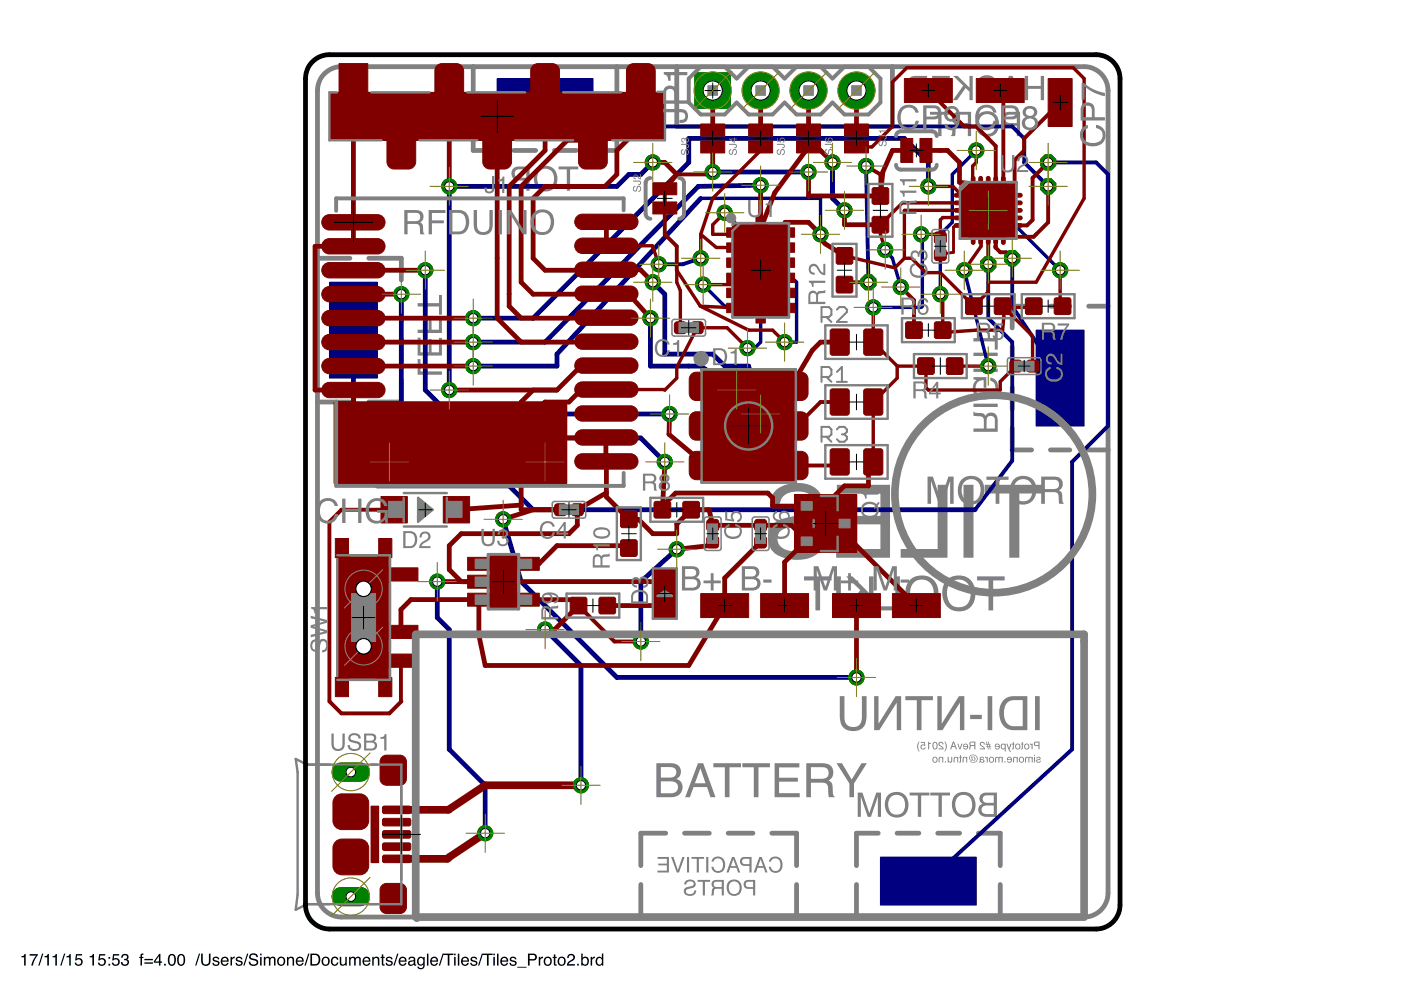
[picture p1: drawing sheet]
<svg xmlns="http://www.w3.org/2000/svg" width="297mm" height="210mm" viewBox="0 0 297 210" stroke-linecap="round" stroke-linejoin="round" font-family="sans-serif">
<path d="M4.5 202.7l.5-.1 .2-.3h.2v2.4h-.3v-1.7h-.6zM6.3 202.3h1.7v.3l-.8 1.2-.2 .9h-.4l.2-.7 .9-1.4h-1.4zM8.9 202.2h.3l-.8 2.5h-.3zM9.4 202.7l.5-.1 .2-.3h.3v2.4h-.4v-1.7h-.6zM11.1 202.7l.5-.1 .2-.3h.3v2.4h-.4v-1.7h-.6zM13.6 202.2h.2l-.8 2.5h-.2zM14.1 202.7l.5-.1 .2-.3h.2v2.4h-.3v-1.7h-.6zM16.1 202.3h1.3v.3h-1.1l-.1 .7a.85 .85 0 0 1 1.3 .4 .85 .85 0 0 1-.6 1.1 .85 .85 0 0 1-1.1-.7h.4a.55 .55 0 0 0 .8 .3 .55 .55 0 0 0 .1-.9 .55 .55 0 0 0-.9 .1h-.3zM19 202.7l.5-.1 .2-.3h.2v2.4h-.3v-1.7h-.6zM21 202.3h1.3v.3h-1l-.1 .7a.85 .85 0 0 1 1.2 .4 .85 .85 0 0 1-.6 1.1 .85 .85 0 0 1-1-.7h.3a.55 .55 0 0 0 .8 .3 .55 .55 0 0 0 .1-.9 .55 .55 0 0 0-.9 .1h-.3zM23 202.9h.4v.4h-.4zM23 204.3h.4v.4h-.4zM24 202.3h1.3v.3h-1.1l-.1 .7a.85 .85 0 0 1 1.2 .4 .85 .85 0 0 1-.6 1.1 .85 .85 0 0 1-1-.7h.3a.55 .55 0 0 0 .8 .3 .55 .55 0 0 0 .1-.9 .55 .55 0 0 0-.8 .1h-.3zM26 202.4a.72 .72 0 0 1 1-.1 .72 .72 0 0 1 .1 1.1h-.2a.8 .8 0 0 1 .3 1.2 .8 .8 0 0 1-1.2 .1l-.4-.7h.4a.51 .51 0 0 0 .4 .6 .51 .51 0 0 0 .6-.5 .51 .51 0 0 0-.6-.5v-.3a.45 .45 0 0 0 .5-.3 .45 .45 0 0 0-.3-.5 .45 .45 0 0 0-.5 .2l-.1 .4h-.3zM29.9 202.3l.5-.1v.2l-.2 .1-.1 .1v.3h.3v.2h-.3v1.6h-.3v-1.6h-.3v-.2h.3zM30.6 203.3h1.8v.3h-1.8zM30.6 204h1.8v.3h-1.8zM33.7 202.7l-.8 1.1h.8zM33.7 202.2h.3v1.6h.4v.3h-.4v.6h-.3v-.6h-1.1v-.3zM34.8 204.3h.4v.4h-.4zM36 202.4a.91 .91 0 0 1 1 .1 .91 .91 0 0 1 .3 1 .9 .9 0 0 1-.4 1.1 .9 .9 0 0 1-1.1-.2 1.91 1.91 0 0 1 .2-2zM36.1 202.6a1.65 1.65 0 0 0 .1 1.9h.2a1.25 1.25 0 0 0 .2-1.9zM37.9 202.4a.91 .91 0 0 1 1.1 .1 .91 .91 0 0 1 .3 1 .9 .9 0 0 1-.4 1.1 .9 .9 0 0 1-1.2-.2 1.91 1.91 0 0 1 .2-2zM38.1 202.6a1.65 1.65 0 0 0 .1 1.9h.2a1.25 1.25 0 0 0 .2-1.9zM42.2 202.2h.2l-.8 2.5h-.2zM42.6 202.2h.4v1.6a.65 .65 0 0 0 .6 .7 .65 .65 0 0 0 .7-.7v-1.6h.3v1.4a1.01 1.01 0 0 1-1 1.2 1.01 1.01 0 0 1-1-1.2zM45.3 203a.74 .74 0 0 1 1.2 .4h-.3a.39 .39 0 0 0-.4-.3 .39 .39 0 0 0-.4 .3l.2 .2a.79 .79 0 0 1 .9 .7 .8 .8 0 0 1-.8 .5 .8 .8 0 0 1-.7-.7h.3a.45 .45 0 0 0 .5 .4 .45 .45 0 0 0 .4-.4l-.1-.1a.93 .93 0 0 1-1-.7zM47 203.1a.85 .85 0 0 1 1.1-.2 .85 .85 0 0 1 .4 1h-1.4a.53 .53 0 0 0 .4 .6 .53 .53 0 0 0 .7-.4h.3a.9 .9 0 0 1-1.3 .6 .9 .9 0 0 1-.3-1.4zM47.3 203.3l-.2 .4h1.1l-.4-.6zM48.9 202.9h.3v.3l.3-.3 .3-.1v.4a.5 .5 0 0 0-.6 .5v1h-.3zM50.2 203a.74 .74 0 0 1 1.2 .4h-.3a.39 .39 0 0 0-.4-.3 .39 .39 0 0 0-.4 .3l.2 .2a.79 .79 0 0 1 .9 .7 .8 .8 0 0 1-.8 .5 .8 .8 0 0 1-.7-.7h.3a.45 .45 0 0 0 .5 .4 .45 .45 0 0 0 .4-.4l-.1-.1a.93 .93 0 0 1-1-.7zM52.4 202.2h.2l-.8 2.5h-.2zM53.1 202.3a1 1 0 0 1 1.6 .6h-.3a.59 .59 0 0 0-.7-.5 .59 .59 0 0 0-.5 .6l.2 .2a1.22 1.22 0 0 1 1.4 .8 1.03 1.03 0 0 1-1.1 .8 1.03 1.03 0 0 1-1-.9h.4a.67 .67 0 0 0 .6 .6 .67 .67 0 0 0 .7-.6l-.1-.1a2.06 2.06 0 0 1-1.5-.7v-.4zM55.1 202.9h.4v1.8h-.4zM55.1 202.2h.4v.3h-.4zM55.9 202.9h.3v.2a.6 .6 0 0 1 1.1 0 .62 .62 0 0 1 .7-.2 .62 .62 0 0 1 .4 .6v1.2h-.3v-1.3a.4 .4 0 0 0-.5-.3 .4 .4 0 0 0-.3 .5v1.1h-.3v-1.2a.42 .42 0 0 0-.5-.4 .42 .42 0 0 0-.3 .6v1h-.3zM59.3 203.2a.66 .66 0 0 0-.2 .9 .66 .66 0 0 0 .9 .2 .67 .67 0 0 0 .1-.9 .67 .67 0 0 0-.8-.2zM59 203.1a.92 .92 0 0 1 1.2 .1 .92 .92 0 0 1 0 1.3 .92 .92 0 0 1-1.2 0l-.2-.7zM60.8 202.9h.3v.2a.66 .66 0 0 1 .8-.2 .66 .66 0 0 1 .5 .6v1.2h-.4v-1.1a.46 .46 0 0 0-.5-.5 .46 .46 0 0 0-.3 .7v.9h-.4zM62.9 203.1a.85 .85 0 0 1 1.1-.2 .85 .85 0 0 1 .4 1h-1.4a.53 .53 0 0 0 .4 .6 .53 .53 0 0 0 .7-.4h.3a.9 .9 0 0 1-1.3 .6 .9 .9 0 0 1-.3-1.4zM63.2 203.3l-.2 .4h1.1l-.4-.6zM65.4 202.2h.2l-.8 2.5h-.3zM66.2 202.5v1.9h.6a.99 .99 0 0 0 .8-.9 .99 .99 0 0 0-.8-1zM65.8 202.2h1a1.29 1.29 0 0 1 1.1 1.3 1.29 1.29 0 0 1-1.1 1.2h-1zM68.7 203.2a.66 .66 0 0 0-.2 .9 .66 .66 0 0 0 1 .2 .67 .67 0 0 0 .1-.9 .67 .67 0 0 0-.9-.2zM68.4 203.1a.92 .92 0 0 1 1.3 .1 .92 .92 0 0 1 0 1.3 .92 .92 0 0 1-1.3 0l-.2-.7zM70.4 203.1a.76 .76 0 0 1 .8-.3 .76 .76 0 0 1 .5 .7h-.3a.51 .51 0 0 0-.6-.4 .51 .51 0 0 0-.3 .8 .49 .49 0 0 0 .3 .6 .49 .49 0 0 0 .6-.4h.3a.83 .83 0 0 1-1.1 .6 .83 .83 0 0 1-.4-1.1zM72 202.9h.4v1.2a.47 .47 0 0 0 .6 .4 .47 .47 0 0 0 .2-.7v-.9h.3v1.8h-.3v-.2a.64 .64 0 0 1-.7 .3 .64 .64 0 0 1-.5-.7zM74 202.9h.3v.2a.6 .6 0 0 1 1.1 0 .62 .62 0 0 1 .7-.2 .62 .62 0 0 1 .4 .6v1.2h-.3v-1.3a.4 .4 0 0 0-.5-.3 .4 .4 0 0 0-.3 .5v1.1h-.3v-1.2a.42 .42 0 0 0-.5-.4 .42 .42 0 0 0-.3 .6v1h-.3zM77.1 203.1a.85 .85 0 0 1 1-.2 .85 .85 0 0 1 .4 1h-1.3a.53 .53 0 0 0 .4 .6 .53 .53 0 0 0 .6-.4h.3a.9 .9 0 0 1-1.3 .6 .9 .9 0 0 1-.2-1.4zM77.3 203.3l-.1 .4h1l-.3-.6zM78.9 202.9h.3v.2a.66 .66 0 0 1 .8-.2 .66 .66 0 0 1 .4 .6v1.2h-.3v-1.1a.46 .46 0 0 0-.5-.5 .46 .46 0 0 0-.4 .7v.9h-.3zM80.9 202.4h.4v.5h.3v.2h-.3v1.2l.3 .2v.2a.44 .44 0 0 1-.7-.3v-1.3h-.2v-.2h.2zM82 203a.74 .74 0 0 1 1.2 .4h-.3a.39 .39 0 0 0-.4-.3 .39 .39 0 0 0-.3 .3l.1 .2a.79 .79 0 0 1 1 .7 .8 .8 0 0 1-.9 .5 .8 .8 0 0 1-.6-.7h.3a.45 .45 0 0 0 .4 .4 .45 .45 0 0 0 .4-.4v-.1a.93 .93 0 0 1-1.1-.7zM84.2 202.2h.3l-.8 2.5h-.3zM84.8 203.1a.85 .85 0 0 1 1-.2 .85 .85 0 0 1 .4 1h-1.4a.53 .53 0 0 0 .4 .6 .53 .53 0 0 0 .7-.4h.3a.9 .9 0 0 1-1.3 .6 .9 .9 0 0 1-.3-1.4zM85 203.3l-.1 .4h1l-.4-.6zM86.9 204.1a.44 .44 0 0 0 .5 .4 .44 .44 0 0 0 .3-.7zM86.7 203.1a.8 .8 0 0 1 1.3 .2v1.1l.2 .1v.2h-.3l-.2-.2a.63 .63 0 0 1-.9 .3 .63 .63 0 0 1 0-1l.9-.3a.42 .42 0 0 0-.4-.4 .42 .42 0 0 0-.4 .3h-.3zM88.7 203.1l.5-.3 .6 .3v-.2h.2v1.7a.81 .81 0 0 1-.6 .9 .81 .81 0 0 1-.9-.5h.3a.53 .53 0 0 0 .7 .2 .53 .53 0 0 0 .2-.7 .8 .8 0 0 1-1 .1 .8 .8 0 0 1-.2-1.1zM88.9 203.3a.65 .65 0 0 0-.2 .8 .65 .65 0 0 0 .9 .3 .64 .64 0 0 0 .2-.9 .64 .64 0 0 0-.9-.2zM90.5 202.2h.3v2.5h-.3zM91.4 203.1a.85 .85 0 0 1 1.1-.2 .85 .85 0 0 1 .4 1h-1.4a.53 .53 0 0 0 .4 .6 .53 .53 0 0 0 .7-.4h.3a.9 .9 0 0 1-1.3 .6 .9 .9 0 0 1-.3-1.4zM91.7 203.3l-.2 .4h1.1l-.4-.6zM93.8 202.2h.3l-.8 2.5h-.3zM94.1 202.2h2v.3h-.8v2.2h-.4v-2.2h-.8zM96.3 202.9h.3v1.8h-.3zM96.3 202.2h.3v.3h-.3zM97.1 202.2h.3v2.5h-.3zM98 203.1a.85 .85 0 0 1 1-.2 .85 .85 0 0 1 .4 1h-1.3a.53 .53 0 0 0 .4 .6 .53 .53 0 0 0 .6-.4h.3a.9 .9 0 0 1-1.3 .6 .9 .9 0 0 1-.2-1.4zM98.2 203.3l-.1 .4h1l-.3-.6zM99.9 203a.74 .74 0 0 1 1.3 .4h-.3a.39 .39 0 0 0-.4-.3 .39 .39 0 0 0-.4 .3l.2 .2a.79 .79 0 0 1 .9 .7 .8 .8 0 0 1-.8 .5 .8 .8 0 0 1-.7-.7h.3a.45 .45 0 0 0 .5 .4 .45 .45 0 0 0 .4-.4l-.1-.1a.93 .93 0 0 1-1-.7zM102.2 202.2h.2l-.8 2.5h-.2zM102.4 202.2h2v.3h-.8v2.2h-.4v-2.2h-.8zM104.6 202.9h.3v1.8h-.3zM104.6 202.2h.3v.3h-.3zM105.4 202.2h.3v2.5h-.3zM106.3 203.1a.85 .85 0 0 1 1-.2 .85 .85 0 0 1 .4 1h-1.3a.53 .53 0 0 0 .4 .6 .53 .53 0 0 0 .6-.4h.3a.9 .9 0 0 1-1.3 .6 .9 .9 0 0 1-.2-1.4zM106.6 203.3l-.2 .4h1l-.3-.6zM108.3 203a.74 .74 0 0 1 1.2 .4h-.3a.39 .39 0 0 0-.4-.3 .39 .39 0 0 0-.4 .3l.2 .2a.79 .79 0 0 1 .9 .7 .8 .8 0 0 1-.8 .5 .8 .8 0 0 1-.7-.7h.3a.45 .45 0 0 0 .5 .4 .45 .45 0 0 0 .4-.4l-.1-.1a.93 .93 0 0 1-1-.7zM109.7 205h1.9v.2h-1.9zM111.9 202.2h1.2a.73 .73 0 0 1 .7 .7 .73 .73 0 0 1-.7 .8h-.8v1h-.4zM112.3 202.5v.9h.7a.45 .45 0 0 0 .5-.5 .45 .45 0 0 0-.5-.4zM114.2 202.9h.3v.3l.4-.3 .2-.1v.4a.5 .5 0 0 0-.6 .5v1h-.3zM115.8 203.2a.66 .66 0 0 0-.2 .9 .66 .66 0 0 0 1 .2 .67 .67 0 0 0 .1-.9 .67 .67 0 0 0-.9-.2zM115.5 203.1a.92 .92 0 0 1 1.3 .1 .92 .92 0 0 1-.1 1.3 .92 .92 0 0 1-1.2 0l-.2-.7zM117.4 202.4h.3v.5h.3v.2h-.3v1.2l.3 .2v.2a.44 .44 0 0 1-.6-.3v-1.3h-.2v-.2h.2zM118.8 203.2a.66 .66 0 0 0-.2 .9 .66 .66 0 0 0 .9 .2 .67 .67 0 0 0 .1-.9 .67 .67 0 0 0-.8-.2zM118.5 203.1a.92 .92 0 0 1 1.2 .1 .92 .92 0 0 1 0 1.3 .92 .92 0 0 1-1.3 0l-.2-.7zM120.5 202.4a.81 .81 0 0 1 1.3 .2 .81 .81 0 0 1-.5 1.2l-.8 .6h1.4v.3h-1.7a1.39 1.39 0 0 1 1.1-1.3 .5 .5 0 0 0 .2-.6 .5 .5 0 0 0-.6-.3 .5 .5 0 0 0-.3 .6h-.3zM122.4 204.3h.3v.4h-.3zM123.2 202.2h.3v.9a.81 .81 0 0 1 1.1-.1 .81 .81 0 0 1 .2 1 .73 .73 0 0 1-.5 .7 .73 .73 0 0 1-.8-.2v.2h-.3zM123.7 203.3a.64 .64 0 0 0-.2 .8 .64 .64 0 0 0 .9 .2 .65 .65 0 0 0 .1-.8 .65 .65 0 0 0-.8-.2zM125.2 202.9h.3v.3l.4-.3 .2-.1v.4a.5 .5 0 0 0-.6 .5v1h-.3zM126.7 203.3a.64 .64 0 0 0-.1 .9 .64 .64 0 0 0 .9 .1 .64 .64 0 0 0 .1-.8 .64 .64 0 0 0-.9-.2zM126.6 203l.7-.1 .3 .2v-.9h.3v2.5h-.3v-.2a.8 .8 0 0 1-1 .1 .8 .8 0 0 1-.3-1z" fill="#000"/>
<path d="M115.6 19.7v4.1M113.5 21.7h4.1M72.7 70h4.5M74.9 67.8v4.4M224.8 77.6v5.1M222.2 80.2h5.1M194.3 186.8h5.1M196.8 184.2v5.2" fill="none" stroke="#000" stroke-width=".21"/>
<g fill="#808080">
<path d="M208.5 168.9l.7-.3h1.5v1.6h-1.3a.84 .84 0 0 1-.9-.3 .84 .84 0 0 1 0-1zM208.4 171l.6-.2h1.7v1.8h-1.5a.93 .93 0 0 1-1-.5 .93 .93 0 0 1 .2-1.1zM208.1 168.3a1.23 1.23 0 0 0 .2 2.1 1.45 1.45 0 0 0-.8 1.8 1.45 1.45 0 0 0 1.7 1h2.2v-5.2l-2.7 .1zM202.6 168.5a3 3 0 0 0 .8 4.7 2.57 2.57 0 0 0 2.8-.6 2.57 2.57 0 0 0 .6-2.7 2.53 2.53 0 0 0-4.2-1.4zM203 169.1a1.82 1.82 0 0 1 2.2-.4 1.82 1.82 0 0 1 .9 2 1.82 1.82 0 0 1-1.9 2 1.82 1.82 0 0 1-1.7-2.2l.2-.8zM197.2 168v.7h1.8v4.5h.7v-4.5h1.7v-.7zM192.9 168v.7h1.7v4.5h.7v-4.5h1.7v-.7zM188.4 168.5a3 3 0 0 0 .8 4.7 2.57 2.57 0 0 0 2.8-.6 2.57 2.57 0 0 0 .5-2.7 2.53 2.53 0 0 0-4.1-1.4zM188.8 169.1a1.82 1.82 0 0 1 2.1-.4 1.82 1.82 0 0 1 1 2 1.82 1.82 0 0 1-1.9 2 1.82 1.82 0 0 1-1.7-2.2l.1-.8zM181.9 168v5.2h.6v-4.3l1.5 4.3h.7l1.4-4.3v4.3h.7v-5.2h-1l-1.5 4.4-1.5-4.4z"/>
<path d="M88.5 76.1v3.3h5.2v-.7h-4.5v-2.6zM88.5 71.6v3.8h5.2v-3.8h-.6v3.1h-1.6v-2.8h-.6v2.8h-1.7v-3.1zM90.9 67.4v2.5h-2.4v.7h5.2v-3.6h-.6v2.9h-1.6v-2.5zM88.5 64.3v.7h4.6v1.7h.6v-4.2h-.6v1.8z"/>
<path d="M209.4 88.5a.89 .89 0 0 1 1-.3 .89 .89 0 0 1 .5 1v1.7h-1.7v-2zM206.4 87.3v.8l1.4 .2a.8 .8 0 0 1 .8 1v1.6h-2.2v.7h5.1v-2.4a1.41 1.41 0 0 0-.9-1.7 1.41 1.41 0 0 0-1.7 .7l-.5-.5-1.6-.2zM206.4 85.6v.7h5.1v-.7zM206.4 80v.4l.6 .2a2.39 2.39 0 0 0-.4 3 2.39 2.39 0 0 0 2.8 1 2.37 2.37 0 0 0 2.2-1.8 2.37 2.37 0 0 0-1.3-2.7l-.3-.1v.7a1.69 1.69 0 0 1 1 2.1 1.69 1.69 0 0 1-2.1 1.1 1.69 1.69 0 0 1-2-1.4 1.69 1.69 0 0 1 1.7-1.9v1.6h.5v-2.2zM206.4 74.8v.7h2.4v2.7h-2.4v.7h5.1v-.7h-2.1v-2.7h2.1v-.7zM206.4 71.7v.7h4.5v1.7h.6v-4.1h-.6v1.7z"/>
<path d="M118.4 35.3v.6h1.8v4.5h.7v-4.5h1.7v-.6zM114 35.7a3 3 0 0 0 .8 4.8 2.57 2.57 0 0 0 2.7-.6 2.57 2.57 0 0 0 .6-2.8 2.53 2.53 0 0 0-4.1-1.4zM114.4 36.3a1.82 1.82 0 0 1 2.1-.3 1.82 1.82 0 0 1 1 1.9 1.82 1.82 0 0 1-1.9 2.1 1.82 1.82 0 0 1-1.7-2.2l.1-.8zM108.9 35.7a1.51 1.51 0 0 0-.4 1.7 1.51 1.51 0 0 0 1.5 .9h1.6v2.1h.7v-5.1h-2.7zM109.3 36.2l.6-.3h1.7v1.8h-1.4a.91 .91 0 0 1-1-.5 .91 .91 0 0 1 .1-1z"/>
</g>
<path d="M68.6 15.8l1.4-1.1a4.6 4.6 0 0 1 2.4-.6h157.4a5.1 5.1 0 0 1 5.1 5.1v170.2a5.1 5.1 0 0 1-5.1 5h-157.4a5.1 5.1 0 0 1-5.1-5v-170.2l.3-1.8zM143.5 14.1v12.7h19.8M189.2 14.1v12.7h-19.8" fill="none" stroke="#808080" stroke-width="1"/>
<g fill="#808080">
<path d="M217.3 16.1v5.1h.7v-2.4h2.7v2.4h.7v-5.1h-.7v2.1h-2.7v-2.1zM214.3 16.9l.9 2.2h-1.6zM213.9 16.1l-1.9 5.1h.8l.5-1.5h2.1l.5 1.5h.7l-1.9-5.1zM207.7 16.5l-.4 .5-.2 .6h.7a1.59 1.59 0 0 1 1.8-1 1.59 1.59 0 0 1 1.3 1.6 1.92 1.92 0 0 1-1.6 2.6 1.48 1.48 0 0 1-1.5-1.5h-.7a2.31 2.31 0 0 0 2.6 2 2.31 2.31 0 0 0 1.9-2.7 2.41 2.41 0 0 0-1.2-2.4 2.41 2.41 0 0 0-2.7 .3zM202.1 16.1l2.1 2.1-2.2 3h.9l1.8-2.5 .9 .7v1.8h.6v-5.1h-.6v2.5l-2.6-2.5zM197.6 16.1v.6h3.1v1.6h-2.8v.6h2.8v1.7h-3.1v.6h3.8v-5.1zM193.4 17l.6-.3h1.9v1.7h-1.6a.91 .91 0 0 1-1-.4 .91 .91 0 0 1 .1-1zM192.9 16.5a1.41 1.41 0 0 0 .3 2.2l-.5 .5-.2 1.6-.2 .4h.9l.1-1.4a.8 .8 0 0 1 1-.8h1.6v2.2h.7v-5.1h-2.7z"/>
<path d="M212.9 24.1a1.51 1.51 0 0 0-.4 1.7 1.51 1.51 0 0 0 1.5 .9h1.6v2.2h.7v-5.2h-2.7zM213.3 24.6l.6-.3h1.7v1.8h-1.4a.91 .91 0 0 1-1-.4 .91 .91 0 0 1 .1-1.1zM207.6 24.1a3 3 0 0 0 .8 4.8 2.57 2.57 0 0 0 2.8-.6 2.57 2.57 0 0 0 .5-2.8 2.53 2.53 0 0 0-4.1-1.4zM208 24.7a1.82 1.82 0 0 1 2.2-.3 1.82 1.82 0 0 1 .9 2 1.82 1.82 0 0 1-1.9 2 1.82 1.82 0 0 1-1.7-2.2l.1-.8zM202.7 24.6l.6-.3h1.9v1.8h-1.6a.91 .91 0 0 1-1-.5 .91 .91 0 0 1 .1-1zM202.2 24.1a1.41 1.41 0 0 0 .3 2.2l-.5 .5-.2 1.6-.2 .5h.9l.1-1.5a.8 .8 0 0 1 1-.7h1.6v2.2h.7v-5.2h-2.7zM197.2 23.7v.6h1.7v4.6h.7v-4.6h1.8v-.6z"/>
<path d="M208.8 102.8v1.8h5.2v13.6h2.1v-13.6h5.2v-1.8zM204.3 102.8v15.4h2.1v-15.4zM198.8 102.8v13.6h-7.8v1.8h9.9v-15.4zM177.4 102.8v1.9h9.3v4.7h-8.6v1.8h8.6v5.2h-9.4v1.8h11.4v-15.4zM164.5 103.9a4.4 4.4 0 0 0-1.2 3.4h1.9a3.1 3.1 0 0 1 3.2-3.1 3.7 3.7 0 0 1 3.9 1.5 2.08 2.08 0 0 1-1.6 3.1l-4 1a4.3 4.3 0 0 0-3.9 4.1 4.3 4.3 0 0 0 3.6 4.4 7.5 7.5 0 0 0 7.6-1.5 5.1 5.1 0 0 0 1.1-3.5h-1.9a3.5 3.5 0 0 1-3.6 3.6 5.4 5.4 0 0 1-4.3-1.2 2.36 2.36 0 0 1 1.6-3.8l3.3-.8a5.6 5.6 0 0 0 4-2.3 4.6 4.6 0 0 0-4.4-6.4 7.2 7.2 0 0 0-5.3 1.5z"/>
<path d="M207.2 122.2v.9h2.4v6.3h1v-6.3h2.4v-.9zM200.8 122.9a4.3 4.3 0 0 0 1 6.4 3.5 3.5 0 0 0 3.8-.4 3.5 3.5 0 0 0 1.2-3.6 3.5 3.5 0 0 0-2.2-3.1 3.5 3.5 0 0 0-3.8 .7zM201.4 123.7a2.56 2.56 0 0 1 3.1-.5 2.56 2.56 0 0 1 1.3 2.7 2.51 2.51 0 0 1-2.4 2.9 2.51 2.51 0 0 1-2.6-2.6l.1-1.4zM193 122.9a4.3 4.3 0 0 0 .9 6.4 3.5 3.5 0 0 0 3.8-.4 3.5 3.5 0 0 0 1.3-3.6 3.5 3.5 0 0 0-2.2-3.1 3.5 3.5 0 0 0-3.8 .7zM193.6 123.7a2.56 2.56 0 0 1 3-.5 2.56 2.56 0 0 1 1.4 2.7 2.51 2.51 0 0 1-2.4 2.9 2.51 2.51 0 0 1-2.6-2.6l.1-1.4zM189.8 122.2v6.4h-3.6v.8h4.6v-7.2zM179.4 122.2l3 2.9-3.1 4.3h1.3l2.5-3.6 1.2 1.1v2.5h.9v-7.2h-.9v3.5l-3.6-3.5zM177.3 122.2v7.2h1v-7.2zM170.5 122.2v.9h2.4v6.3h1v-6.3h2.4v-.9z"/>
<path d="M219.4 147.6v7.2h1v-7.2zM213.6 148.9l.3-.2a5 5 0 0 1 2.9-.3v5.6h-1.7a2.31 2.31 0 0 1-2.2-2.7l.1-1.4zM212.9 148.3a4.3 4.3 0 0 0 .4 6.1l1 .4h3.5v-7.2h-2.9a2.84 2.84 0 0 0-2 .7zM209.4 147.6v7.2h1v-7.2zM205.7 151.6v.9h2.5v-.9zM198.7 147.6v7.2h1.1l3.7-5.8v5.8h1v-7.2h-1.2l-3.6 5.8v-5.8zM192 147.6v.9h2.4v6.3h1v-6.3h2.4v-.9zM185.3 147.6v7.2h1.1l3.7-5.8v5.8h1v-7.2h-1.2l-3.6 5.8v-5.8zM178 147.6v4.1a2.84 2.84 0 0 0 1 2.8 2.84 2.84 0 0 0 3 .4 2.83 2.83 0 0 0 1.7-3.2v-4.1h-1v4.5a1.86 1.86 0 0 1-1.8 2.1 1.86 1.86 0 0 1-1.9-2.1v-4.5z"/>
<path d="M219.3 157.4l-.1 .3 .1 .3 .9 .2v.7h.2v-1.7zM219.4 157.6l.8-.2v.6l-.7-.1zM218.3 157.7v.2l.4 .2v.8h.2v-1.2h-.2v.2zM217.5 157.9a.41 .41 0 0 1 .5 .4 .41 .41 0 0 1-.6 .3v-.5zM217 158.3a.6 .6 0 0 0 1.2 0 .6 .6 0 0 0-1.2 0zM216.6 157.3v.4h-.1v.1h.1v.9h-.1l.1 .2 .2-.2 .1-.9h.1l-.1-.5zM215.6 157.9a.41 .41 0 0 1 .5 .4 .41 .41 0 0 1-.6 .3l-.1-.5zM215.1 158.3a.6 .6 0 0 0 1.2 0 .6 .6 0 0 0-1.2 0zM214.7 157.3v.4h-.1v.1h.1v.9h-.1l.1 .2 .2-.2v-.9h.2l-.2-.5zM213.4 157.7l.2 .7a.92 .92 0 0 0 .7 1l.1-.2h-.2l-.2-.3 .5-1.2h-.3l-.3 1-.3-1zM212.5 157.9a.4 .4 0 0 1 .5 .4 .4 .4 0 0 1-.5 .3l-.1-.5zM212.3 157.8a.6 .6 0 0 0-.1 .8 .6 .6 0 0 0 .8 .2v.6h.2v-1.7h-.2v.1l-.3-.1zM211.1 157.8l-.2 .5h.9a.34 .34 0 0 1-.3 .4 .34 .34 0 0 1-.4-.2h-.2a.6 .6 0 0 0 1 .3 .6 .6 0 0 0-.1-1l-.4-.1zM211.2 158l.4-.1 .2 .3h-.7zM209 157.2l.2 .5h-.3v.2h.3l.1 .3h-.3l.1 .2h.2l.2 .5h.1l-.1-.5h.3l.1 .5h.2l-.2-.5h.3l-.1-.2h-.2l-.1-.3h.2v-.2h-.3l-.1-.5h-.2l.2 .5h-.3l-.1-.5zM209.4 157.9h.2l.1 .3h-.2zM207.9 157.4a.93 .93 0 0 0 .7 1.2v.1h-.9v.2h1.1l-.2-.5a.63 .63 0 0 1-.6-.9h.4l.2 .3h.2a.55 .55 0 0 0-.3-.5 .55 .55 0 0 0-.6 .1zM205.8 157.6l.8-.2v.6l-.8-.1zM205.6 157.4l-.1 .4 .2 .3-.2 .2-.1 .6h.3l.1-.6 .3-.1h.5v.7h.2v-1.7zM204.4 157.8l-.2 .5h.9a.34 .34 0 0 1-.3 .4 .34 .34 0 0 1-.4-.2h-.2a.6 .6 0 0 0 .9 .3 .6 .6 0 0 0 0-1l-.4-.1zM204.4 158l.4-.1 .2 .3h-.6zM203 157.7l.4 1.2h.2l.5-1.2h-.3l-.3 1-.3-1zM202.2 157.5l.2 .7h-.5zM202 157.2l-.6 1.7h.3l.1-.5h.7l.2 .5h.2l-.6-1.7zM200.2 157.2l.3 1.1-.3 1a1.35 1.35 0 0 0 0-2.1zM199.1 157.4a.93 .93 0 0 0 .7 1.2v.1h-.8v.2h1.1l-.2-.5a.63 .63 0 0 1-.6-.9h.4l.1 .3h.2a.55 .55 0 0 0-.3-.5 .55 .55 0 0 0-.6 .1zM197.9 157.4a.97 .97 0 0 0 .4 1.5 .89 .89 0 0 0 .5-.8 .89 .89 0 0 0-.6-.8zM198.1 157.5a.66 .66 0 0 1 .6 .5 .66 .66 0 0 1-.3 .7 .57 .57 0 0 1-.5-.3 .57 .57 0 0 1 0-.6zM196.8 157.3v1.6h.2v-1.2h.4v-.1zM195.2 157.3v.2h.7l.1 .4a.55 .55 0 0 0-.8 .3 .55 .55 0 0 0 .4 .8 .55 .55 0 0 0 .7-.5h-.3a.35 .35 0 0 1-.5 .1 .35 .35 0 0 1 0-.5 .35 .35 0 0 1 .5 .1h.2l-.1-.9zM194.8 157.2l-.3 .9a1.23 1.23 0 0 0 .5 1.2l-.3-.8v-.6l.3-.7z"/>
<path d="M219.8 160.6l-.1 .2h.2a.25 .25 0 0 1 .3-.2 .25 .25 0 0 1 .2 .2v.1a.44 .44 0 0 0-.6 .2 .44 .44 0 0 0 .2 .6l.6-.1 .1-.3h-.2a.29 .29 0 0 1-.3 .2 .29 .29 0 0 1-.3-.2l.1-.1a.42 .42 0 0 0 .5-.2 .42 .42 0 0 0-.3-.6zM219.2 160.5v1.2h.3v-1.2zM219.2 160v.3h.3v-.3zM217.5 160.5l-.2 .2v1h.2l.1-1 .2-.1 .2 .2v.9h.2l.1-.9 .1-.2 .3 .2v.9h.2v-1.2h-.2v.1a.39 .39 0 0 0-.6 0l-.3-.1zM216.4 160.7a.41 .41 0 0 1 .5 .4 .41 .41 0 0 1-.6 .3l-.1-.5zM215.9 161.1a.6 .6 0 0 0 1.2 0 .6 .6 0 0 0-1.2 0zM215 160.5l-.2 .2v1h.2v-.8a.3 .3 0 0 1 .4-.3 .3 .3 0 0 1 .2 .4v.7h.2v-1.2h-.2v.1l-.3-.1zM213.6 160.6l-.1 .5h.9a.34 .34 0 0 1-.3 .4 .34 .34 0 0 1-.4-.2h-.2a.6 .6 0 0 0 .9 .3 .6 .6 0 0 0 0-1l-.4-.2zM213.7 160.8l.4-.2 .2 .4h-.6zM212.9 161.4v.3h.3v-.3zM211.2 160.5l-.2 .2v1h.2v-1l.2-.1 .3 .2v.9h.2v-.9l.2-.2 .3 .2v.9h.2v-1.2h-.2v.1a.39 .39 0 0 0-.7 0l-.2-.1zM210 160.7a.41 .41 0 0 1 .6 .4 .41 .41 0 0 1-.7 .3v-.5zM209.6 161.1a.6 .6 0 0 0 1.2 0 .6 .6 0 0 0-1.2 0zM208.8 160.5v.2l.4 .2v.8h.2v-1.2h-.2v.2zM207.9 161.1h.2a.26 .26 0 0 1 .3 .1 .26 .26 0 0 1 0 .3l-.4-.1zM207.8 160.5l-.2 1.2 .3-.2a.4 .4 0 0 0 .7 .1 .4 .4 0 0 0-.3-.6l-.4-.1a.27 .27 0 0 1 .3-.3 .27 .27 0 0 1 .3 .2h.2l-.2-.3zM206.2 160.5a.3 .3 0 0 1 .4 .3 .3 .3 0 0 1-.3 .3zM205.7 160.2a.56 .56 0 0 0-.2 .7 .56 .56 0 0 0 .7 .3v-.1a.33 .33 0 0 0 .3 .2 .33 .33 0 0 0 .3-.4l-.3-.5h-.3l-.1 .2-.1-.2h-.1l.1 .7a.52 .52 0 0 1-.4-.6 .52 .52 0 0 1 .7-.4 .79 .79 0 0 1 .7 1.1 .79 .79 0 0 1-1.3 .2l-.1 .1a.94 .94 0 0 0 1.4 .1 .94 .94 0 0 0 0-1.4 .94 .94 0 0 0-1.3 0zM204.3 160.5l-.2 .2v1h.2v-.8a.3 .3 0 0 1 .4-.3 .3 .3 0 0 1 .2 .4v.7h.2v-1.2h-.2v.1l-.3-.1zM203.6 160.1v.4h-.2v.1h.2l-.1 .9h-.1l.1 .2 .2-.2 .1-.9h.1l-.1-.5zM202.4 160.5l-.2 .2v1h.2v-.8a.3 .3 0 0 1 .3-.3 .3 .3 0 0 1 .3 .4v.7h.2v-1.2h-.2v.1l-.3-.1zM200.9 160.5v1.2h.2v-.2a.41 .41 0 0 0 .5 .2 .41 .41 0 0 0 .3-.4v-.8h-.2v.9l-.2 .1-.3-.2-.1-.8zM200.3 161.4v.3h.3v-.3zM199.2 160.5l-.2 .2v1h.2v-.8a.3 .3 0 0 1 .4-.3 .3 .3 0 0 1 .2 .4v.7h.2v-1.2h-.2v.1l-.3-.1zM198.1 160.7a.41 .41 0 0 1 .5 .4 .41 .41 0 0 1-.6 .3l-.1-.5zM197.6 161.1a.6 .6 0 0 0 1.2 0 .6 .6 0 0 0-1.2 0z"/>
</g>
<g fill="none" stroke="#808080" stroke-width="1">
<path d="M100.3 14.1v6.9M130.8 14.1v6.9M100.3 25v6.9h4.6M108.9 31.9h4.7M117.6 31.9h4.6M130.8 25v6.9h-4.6M67.3 54.8h6.9M78.2 54.8h6.9v4.6M85.1 63.4v4.6M85.1 72v4.6M214.6 73.5v4.6M218.7 64.9h-4.1v4.6"/>
<path d="M222.7 64.9h4.1M230.8 64.9h4.1M67.3 85.2h6.9M85.1 80.6v4.6h-6.9M214.6 82.1v4.7M214.6 90.8v4.6h4.1M222.7 95.4h4.1M230.8 95.4h4.1M186.2 176.7h-4.6v6.8M190.2 176.7h4.6M198.8 176.7h4.7M207.4 176.7h4.7v6.8"/>
<path d="M181.6 187.5v6.9M212.1 187.5v6.9"/>
</g>
<g fill="#808080">
<path d="M163.4 181.9l-.4 .8h.5a1.06 1.06 0 0 1 1.3-.7 1.06 1.06 0 0 1 .7 1.4 1.04 1.04 0 0 1-.8 1.3 1.04 1.04 0 0 1-1.3-.9h-.4a1.48 1.48 0 0 0 1.7 1.3 1.48 1.48 0 0 0 1.2-1.8 1.54 1.54 0 0 0-.8-1.5 1.54 1.54 0 0 0-1.7 .1zM161.3 182.2l.5 1.4h-1zM161 181.7l-1.2 3.3h.5l.3-1h1.3l.4 1h.4l-1.2-3.3zM157.2 181.9a.97 .97 0 0 0-.2 1.1 .97 .97 0 0 0 .9 .6h1v1.4h.4v-3.3h-1.7zM157.5 182.3a1.66 1.66 0 0 1 1.4-.2v1.1h-.9a.59 .59 0 0 1-.6-.3 .59 .59 0 0 1 .1-.6zM155.5 182.2l.5 1.4h-1zM155.2 181.7l-1.2 3.3h.5l.3-1h1.3l.4 1h.4l-1.2-3.3zM151.2 181.9l-.3 .8h.4a1.06 1.06 0 0 1 1.3-.7 1.06 1.06 0 0 1 .7 1.4 1.04 1.04 0 0 1-.8 1.3 1.04 1.04 0 0 1-1.2-.9h-.5a1.48 1.48 0 0 0 1.7 1.3 1.48 1.48 0 0 0 1.2-1.8 1.54 1.54 0 0 0-.7-1.5 1.54 1.54 0 0 0-1.8 .1zM149.7 181.7v3.3h.5v-3.3zM146.6 181.7v.4h1.1v2.9h.5v-2.9h1.1v-.4zM145.7 181.7v3.3h.4v-3.3zM142.3 181.7l1.2 3.3h.5l1.2-3.3h-.5l-1 2.8-.9-2.8zM139.4 181.7v.4h2v1h-1.8v.4h1.8v1.1h-2v.4h2.4v-3.3z"/>
<path d="M157.9 186.8a.97 .97 0 0 0-.2 1.1 .97 .97 0 0 0 .9 .6h1.1v1.4h.4v-3.3h-1.7zM158.2 187.1a1.66 1.66 0 0 1 1.5-.2v1.2h-.9a.59 .59 0 0 1-.6-.3 .59 .59 0 0 1 0-.7zM154.6 186.8a1.75 1.75 0 0 0-.2 2.5 1.75 1.75 0 0 0 2.5 .2 1.76 1.76 0 0 0 0-2.4 1.76 1.76 0 0 0-2.3-.3zM154.8 187.2a1.22 1.22 0 0 1 1.6-.1 1.22 1.22 0 0 1 .4 1.5 1.15 1.15 0 0 1-1.4 .9 1.15 1.15 0 0 1-.9-1.3zM151.4 187.1l.3-.1 1.3-.1v1.2h-1a.58 .58 0 0 1-.6-.3 .58 .58 0 0 1 0-.7zM151.1 186.8a.91 .91 0 0 0 .2 1.4 1.79 1.79 0 0 0-.5 1.5l-.1 .2h.6l.1-1.2 .2-.2 1.4-.1v1.5h.5v-3.3h-1.8zM147.9 186.6v.4h1.1v2.9h.5v-2.9h1.1v-.4zM145.2 186.9l-.1 .6h.4a.78 .78 0 0 1 .8-.7 .78 .78 0 0 1 .8 .8l-.3 .2a1.99 1.99 0 0 0-1.8 .9 1.3 1.3 0 0 0 .7 1.2 1.3 1.3 0 0 0 1.4-.1 1.04 1.04 0 0 0 .5-1h-.4a.93 .93 0 0 1-.8 .8 .93 .93 0 0 1-1-.6v-.2a2.22 2.22 0 0 1 1.6-.6 .94 .94 0 0 0 .4-1.2 .94 .94 0 0 0-1.1-.5l-.6 .1z"/>
</g>
<path d="M141.1 176.7h-5.2v6.8M145.1 176.7h5.3M154.4 176.7h5.2M163.6 176.7h5.3v6.8M135.9 187.5v6.9M168.9 187.5v6.9" fill="none" stroke="#808080" stroke-width="1"/>
<g fill="#000080" stroke="#000080" stroke-width=".21">
<path d="M70.9 85.2h49.2v17.3h-49.2z"/>
<path d="M186.7 181.7h20.3v10.2h-20.3z"/>
<path d="M69.8 59.8h10.2v20.4h-10.2z"/>
<path d="M219.7 70h10.1v20.3h-10.1z"/>
<path d="M105.4 16.7h20.3v10.1h-20.3z"/>
</g>
<g fill="none" stroke="#000080" stroke-width="1">
<path d="M138.4 34.4l-2.5 2.6h-2.6l-2.5 2.5h-35.6v43.2M151.1 36.5h20.3M161.3 39.3l-13.2 .2-32.5 33h-15.3M176.5 34.4v7.7l2.5 2.5M196.8 39.5v-5.1l-5.1-5h-45.7v5l-33 33.1h-12.7M90.2 57.3v25.4l5 5.1h46.8M138.4 59.8l2.5 2.6v12.7h10.2l2.5 2.5h5.1l2.6 10.2M148.6 42.1l-30.5 33v2.5h-17.8M74.9 70v27.9l5.1 5.1h27.9l5.1 5.1h93.7M85.1 62.4v22.8l7.6 7.7h43.2l5 5M137.9 67.5v10.1h10.7l7.6 5.1M82.5 97.9h33.1"/>
<path d="M106.7 110.1l3.8 13.2 20.3 20.3h50.8M143.5 116.5l-7.6 6.8v12.7M92.7 123.3v7.6l2.5 2.6v25.4l7.7 7.6v10.2M115.6 133.5l7.6 7.6v25.4"/>
</g>
<path d="M207 31.9l-5.1 5.1v10.1l-2.5 2.6v12.7M148.6 42.1h25.4v7.6M153.6 45.1l15.3 14.7v12.7h-2.6M187.7 53l1.5 1.8 1.8 6.1M195.3 49.7l.3 1.2v14l-.3 .3h-10.2M204.4 57.3l5.1 20.3M209.5 44.6h2.6l12.7 12.7M149.1 60.3l4.5 4.6h7.7v7.6l-1.3 1.3h-1.5" fill="none" stroke="#000080" stroke-width=".72"/>
<path d="M115.6 21.7l15.2 5.1h83.8l2.5 2.6v5l5.1 5.1M183.6 35.2l.5 24.6M222.2 34.4h10.2l2.5 2.6v53.3l-7.6 7.6v61l-30.5 27.9M148.6 54.8l-3.8 1.2h-5.1M209.5 56v11.5l5.1 5v25.2l-7.9 10.4M214.6 54.8v10.1l10.2 15.3" fill="none" stroke="#000080" stroke-width=".83"/>
<path d="M147.3 15.4h7.6v7.6h-7.6z" fill="#008000" stroke="#008000" stroke-width=".21"/>
<circle cx="151.1" cy="19.2" r="2.03" fill="#fff" stroke="#000" stroke-width=".21"/>
<circle cx="161.3" cy="19.2" r="3.8" fill="#008000" stroke="#008000" stroke-width=".21"/>
<circle cx="161.3" cy="19.2" r="2.03" fill="#fff" stroke="#000" stroke-width=".21"/>
<circle cx="171.4" cy="19.2" r="3.8" fill="#008000" stroke="#008000" stroke-width=".21"/>
<circle cx="171.4" cy="19.2" r="2.03" fill="#fff" stroke="#000" stroke-width=".21"/>
<circle cx="181.6" cy="19.2" r="3.8" fill="#008000" stroke="#008000" stroke-width=".21"/>
<circle cx="181.6" cy="19.2" r="2.03" fill="#fff" stroke="#000" stroke-width=".21"/>
<path d="M72.3 163.7h4.1" fill="none" stroke="#008000" stroke-width="4.1"/>
<circle cx="74.4" cy="163.7" r="1.02" fill="#fff" stroke="#000" stroke-width=".21"/>
<path d="M72.3 190.1h4.1" fill="none" stroke="#008000" stroke-width="4.1"/>
<circle cx="74.4" cy="190.1" r="1.02" fill="#fff" stroke="#000" stroke-width=".21"/>
<circle cx="100.3" cy="72.5" r="1.61" fill="#008000" stroke="#008000" stroke-width=".21"/>
<circle cx="100.3" cy="72.5" r=".99" fill="#fff" stroke="#000" stroke-width=".21"/>
<circle cx="161.3" cy="39.3" r="1.61" fill="#008000" stroke="#008000" stroke-width=".21"/>
<circle cx="161.3" cy="39.3" r=".99" fill="#fff" stroke="#000" stroke-width=".21"/>
<circle cx="176.5" cy="34.4" r="1.61" fill="#008000" stroke="#008000" stroke-width=".21"/>
<circle cx="176.5" cy="34.4" r=".99" fill="#fff" stroke="#000" stroke-width=".21"/>
<circle cx="179" cy="44.6" r="1.61" fill="#008000" stroke="#008000" stroke-width=".21"/>
<circle cx="179" cy="44.6" r=".99" fill="#fff" stroke="#000" stroke-width=".21"/>
<circle cx="187.7" cy="53" r="1.61" fill="#008000" stroke="#008000" stroke-width=".21"/>
<circle cx="187.7" cy="53" r=".99" fill="#fff" stroke="#000" stroke-width=".21"/>
<circle cx="191" cy="60.9" r="1.61" fill="#008000" stroke="#008000" stroke-width=".21"/>
<circle cx="191" cy="60.9" r=".99" fill="#fff" stroke="#000" stroke-width=".21"/>
<circle cx="100.3" cy="77.6" r="1.61" fill="#008000" stroke="#008000" stroke-width=".21"/>
<circle cx="100.3" cy="77.6" r=".99" fill="#fff" stroke="#000" stroke-width=".21"/>
<circle cx="174" cy="49.7" r="1.61" fill="#008000" stroke="#008000" stroke-width=".21"/>
<circle cx="174" cy="49.7" r=".99" fill="#fff" stroke="#000" stroke-width=".21"/>
<circle cx="137.9" cy="67.5" r="1.61" fill="#008000" stroke="#008000" stroke-width=".21"/>
<circle cx="137.9" cy="67.5" r=".99" fill="#fff" stroke="#000" stroke-width=".21"/>
<circle cx="156.2" cy="82.7" r="1.61" fill="#008000" stroke="#008000" stroke-width=".21"/>
<circle cx="156.2" cy="82.7" r=".99" fill="#fff" stroke="#000" stroke-width=".21"/>
<circle cx="138.4" cy="59.8" r="1.61" fill="#008000" stroke="#008000" stroke-width=".21"/>
<circle cx="138.4" cy="59.8" r=".99" fill="#fff" stroke="#000" stroke-width=".21"/>
<circle cx="161.3" cy="87.8" r="1.61" fill="#008000" stroke="#008000" stroke-width=".21"/>
<circle cx="161.3" cy="87.8" r=".99" fill="#fff" stroke="#000" stroke-width=".21"/>
<circle cx="90.2" cy="57.3" r="1.61" fill="#008000" stroke="#008000" stroke-width=".21"/>
<circle cx="90.2" cy="57.3" r=".99" fill="#fff" stroke="#000" stroke-width=".21"/>
<circle cx="142" cy="87.8" r="1.61" fill="#008000" stroke="#008000" stroke-width=".21"/>
<circle cx="142" cy="87.8" r=".99" fill="#fff" stroke="#000" stroke-width=".21"/>
<circle cx="115.6" cy="97.9" r="1.61" fill="#008000" stroke="#008000" stroke-width=".21"/>
<circle cx="115.6" cy="97.9" r=".99" fill="#fff" stroke="#000" stroke-width=".21"/>
<circle cx="82.5" cy="97.9" r="1.61" fill="#008000" stroke="#008000" stroke-width=".21"/>
<circle cx="82.5" cy="97.9" r=".99" fill="#fff" stroke="#000" stroke-width=".21"/>
<circle cx="185.1" cy="65.2" r="1.61" fill="#008000" stroke="#008000" stroke-width=".21"/>
<circle cx="185.1" cy="65.2" r=".99" fill="#fff" stroke="#000" stroke-width=".21"/>
<circle cx="195.3" cy="49.7" r="1.61" fill="#008000" stroke="#008000" stroke-width=".21"/>
<circle cx="195.3" cy="49.7" r=".99" fill="#fff" stroke="#000" stroke-width=".21"/>
<circle cx="139.7" cy="56" r="1.61" fill="#008000" stroke="#008000" stroke-width=".21"/>
<circle cx="139.7" cy="56" r=".99" fill="#fff" stroke="#000" stroke-width=".21"/>
<circle cx="148.6" cy="54.8" r="1.61" fill="#008000" stroke="#008000" stroke-width=".21"/>
<circle cx="148.6" cy="54.8" r=".99" fill="#fff" stroke="#000" stroke-width=".21"/>
<circle cx="158.5" cy="73.8" r="1.61" fill="#008000" stroke="#008000" stroke-width=".21"/>
<circle cx="158.5" cy="73.8" r=".99" fill="#fff" stroke="#000" stroke-width=".21"/>
<circle cx="149.1" cy="60.3" r="1.61" fill="#008000" stroke="#008000" stroke-width=".21"/>
<circle cx="149.1" cy="60.3" r=".99" fill="#fff" stroke="#000" stroke-width=".21"/>
<circle cx="102.9" cy="176.7" r="1.61" fill="#008000" stroke="#008000" stroke-width=".21"/>
<circle cx="102.9" cy="176.7" r=".99" fill="#fff" stroke="#000" stroke-width=".21"/>
<circle cx="92.7" cy="123.3" r="1.61" fill="#008000" stroke="#008000" stroke-width=".21"/>
<circle cx="92.7" cy="123.3" r=".99" fill="#fff" stroke="#000" stroke-width=".21"/>
<circle cx="95.2" cy="39.5" r="1.61" fill="#008000" stroke="#008000" stroke-width=".21"/>
<circle cx="95.2" cy="39.5" r=".99" fill="#fff" stroke="#000" stroke-width=".21"/>
<circle cx="138.4" cy="34.4" r="1.61" fill="#008000" stroke="#008000" stroke-width=".21"/>
<circle cx="138.4" cy="34.4" r=".99" fill="#fff" stroke="#000" stroke-width=".21"/>
<circle cx="151.1" cy="36.5" r="1.61" fill="#008000" stroke="#008000" stroke-width=".21"/>
<circle cx="151.1" cy="36.5" r=".99" fill="#fff" stroke="#000" stroke-width=".21"/>
<circle cx="171.4" cy="36.5" r="1.61" fill="#008000" stroke="#008000" stroke-width=".21"/>
<circle cx="171.4" cy="36.5" r=".99" fill="#fff" stroke="#000" stroke-width=".21"/>
<circle cx="95.2" cy="82.7" r="1.61" fill="#008000" stroke="#008000" stroke-width=".21"/>
<circle cx="95.2" cy="82.7" r=".99" fill="#fff" stroke="#000" stroke-width=".21"/>
<circle cx="106.7" cy="110.1" r="1.61" fill="#008000" stroke="#008000" stroke-width=".21"/>
<circle cx="106.7" cy="110.1" r=".99" fill="#fff" stroke="#000" stroke-width=".21"/>
<circle cx="181.6" cy="143.6" r="1.61" fill="#008000" stroke="#008000" stroke-width=".21"/>
<circle cx="181.6" cy="143.6" r=".99" fill="#fff" stroke="#000" stroke-width=".21"/>
<circle cx="184.1" cy="59.8" r="1.74" fill="#008000" stroke="#008000" stroke-width=".21"/>
<circle cx="184.1" cy="59.8" r=".99" fill="#fff" stroke="#000" stroke-width=".21"/>
<circle cx="183.6" cy="35.2" r="1.61" fill="#008000" stroke="#008000" stroke-width=".21"/>
<circle cx="183.6" cy="35.2" r=".99" fill="#fff" stroke="#000" stroke-width=".21"/>
<circle cx="85.1" cy="62.4" r="1.61" fill="#008000" stroke="#008000" stroke-width=".21"/>
<circle cx="85.1" cy="62.4" r=".99" fill="#fff" stroke="#000" stroke-width=".21"/>
<circle cx="140.9" cy="97.9" r="1.61" fill="#008000" stroke="#008000" stroke-width=".21"/>
<circle cx="140.9" cy="97.9" r=".99" fill="#fff" stroke="#000" stroke-width=".21"/>
<circle cx="100.3" cy="67.5" r="1.61" fill="#008000" stroke="#008000" stroke-width=".21"/>
<circle cx="100.3" cy="67.5" r=".99" fill="#fff" stroke="#000" stroke-width=".21"/>
<circle cx="196.8" cy="39.5" r="1.61" fill="#008000" stroke="#008000" stroke-width=".21"/>
<circle cx="196.8" cy="39.5" r=".99" fill="#fff" stroke="#000" stroke-width=".21"/>
<circle cx="209.5" cy="44.6" r="1.61" fill="#008000" stroke="#008000" stroke-width=".21"/>
<circle cx="209.5" cy="44.6" r=".99" fill="#fff" stroke="#000" stroke-width=".21"/>
<circle cx="224.8" cy="57.3" r="1.61" fill="#008000" stroke="#008000" stroke-width=".21"/>
<circle cx="224.8" cy="57.3" r=".99" fill="#fff" stroke="#000" stroke-width=".21"/>
<circle cx="209.5" cy="77.6" r="1.61" fill="#008000" stroke="#008000" stroke-width=".21"/>
<circle cx="209.5" cy="77.6" r=".99" fill="#fff" stroke="#000" stroke-width=".21"/>
<circle cx="204.4" cy="57.3" r="1.61" fill="#008000" stroke="#008000" stroke-width=".21"/>
<circle cx="204.4" cy="57.3" r=".99" fill="#fff" stroke="#000" stroke-width=".21"/>
<circle cx="123.2" cy="166.5" r="1.61" fill="#008000" stroke="#008000" stroke-width=".21"/>
<circle cx="123.2" cy="166.5" r=".99" fill="#fff" stroke="#000" stroke-width=".21"/>
<circle cx="115.6" cy="133.5" r="1.61" fill="#008000" stroke="#008000" stroke-width=".21"/>
<circle cx="115.6" cy="133.5" r=".99" fill="#fff" stroke="#000" stroke-width=".21"/>
<circle cx="135.9" cy="136" r="1.61" fill="#008000" stroke="#008000" stroke-width=".21"/>
<circle cx="135.9" cy="136" r=".99" fill="#fff" stroke="#000" stroke-width=".21"/>
<circle cx="143.5" cy="116.5" r="1.61" fill="#008000" stroke="#008000" stroke-width=".21"/>
<circle cx="143.5" cy="116.5" r=".99" fill="#fff" stroke="#000" stroke-width=".21"/>
<circle cx="209.5" cy="56" r="1.74" fill="#008000" stroke="#008000" stroke-width=".21"/>
<circle cx="209.5" cy="56" r=".99" fill="#fff" stroke="#000" stroke-width=".21"/>
<circle cx="214.6" cy="54.8" r="1.74" fill="#008000" stroke="#008000" stroke-width=".21"/>
<circle cx="214.6" cy="54.8" r=".99" fill="#fff" stroke="#000" stroke-width=".21"/>
<circle cx="222.2" cy="39.5" r="1.74" fill="#008000" stroke="#008000" stroke-width=".21"/>
<circle cx="222.2" cy="39.5" r=".99" fill="#fff" stroke="#000" stroke-width=".21"/>
<circle cx="222.2" cy="34.4" r="1.74" fill="#008000" stroke="#008000" stroke-width=".21"/>
<circle cx="222.2" cy="34.4" r=".99" fill="#fff" stroke="#000" stroke-width=".21"/>
<circle cx="199.4" cy="62.4" r="1.61" fill="#008000" stroke="#008000" stroke-width=".21"/>
<circle cx="199.4" cy="62.4" r=".99" fill="#fff" stroke="#000" stroke-width=".21"/>
<circle cx="207" cy="31.9" r="1.61" fill="#008000" stroke="#008000" stroke-width=".21"/>
<circle cx="207" cy="31.9" r=".99" fill="#fff" stroke="#000" stroke-width=".21"/>
<circle cx="166.3" cy="72.5" r="1.61" fill="#008000" stroke="#008000" stroke-width=".21"/>
<circle cx="166.3" cy="72.5" r=".99" fill="#fff" stroke="#000" stroke-width=".21"/>
<circle cx="153.6" cy="45.1" r="1.61" fill="#008000" stroke="#008000" stroke-width=".21"/>
<circle cx="153.6" cy="45.1" r=".99" fill="#fff" stroke="#000" stroke-width=".21"/>
<g fill="#800000" stroke="#800000" stroke-width=".21">
<path d="M161.3 125.9h10.1v5h-10.1z"/>
<path d="M148.6 125.9h10.1v5h-10.1z"/>
<path d="M222.2 16.7h5.1v10.1h-5.1z"/>
<path d="M207 16.7h10.1v5h-10.1z"/>
<path d="M191.7 16.7h10.2v5h-10.2z"/>
<path d="M94 105.3h5.6v5.6h-5.6z"/>
<path d="M80.8 105.3h5.6v5.6h-5.6z"/>
<path d="M71.9 13.5h6.1v12.2h-6.1z"/>
<path d="M176.5 125.9h10.2v5h-10.2z"/>
<path d="M189.2 125.9h10.2v5h-10.2z"/>
<path d="M191 29.4h2.5v5h-2.5z"/>
<path d="M195.1 29.4h2.5v5h-2.5z"/>
<path d="M138.4 42.8h5.1v2.6h-5.1z"/>
<path d="M138.4 38.8h5.1v2.5h-5.1z"/>
<path d="M81.4 120.4h7.2v2.8h-7.2z"/>
<path d="M71.1 114.2h2.8v4h-2.8z"/>
<path d="M80.3 114.2h2.8v4h-2.8z"/>
<path d="M71.1 143.6h2.8v4.1h-2.8z"/>
<path d="M80.3 143.6h2.8v4.1h-2.8z"/>
<path d="M81.4 138.7h7.2v2.8h-7.2z"/>
<path d="M81.4 132.6h7.2v2.8h-7.2z"/>
<path d="M176.8 109h4.6v4h-4.6z"/>
<path d="M168.7 112.5h4.6v4.1h-4.6z"/>
<path d="M168.7 105.4h4.6v4.1h-4.6z"/>
<path d="M154.1 48.3h4.8v2h-4.8z"/>
<path d="M154.1 51.5h4.8v2h-4.8z"/>
<path d="M154.1 54.7h4.8v2h-4.8z"/>
<path d="M154.1 57.9h4.8v2h-4.8z"/>
<path d="M154.1 61.1h4.8v2h-4.8z"/>
<path d="M154.1 64.3h4.8v2h-4.8z"/>
<path d="M160.3 63.7h2v4.8h-2z"/>
<path d="M163.7 64.3h4.8v2h-4.8z"/>
<path d="M163.7 61.1h4.8v2h-4.8z"/>
<path d="M163.7 57.9h4.8v2h-4.8z"/>
<path d="M163.7 54.7h4.8v2h-4.8z"/>
<path d="M163.7 51.5h4.8v2h-4.8z"/>
<path d="M163.7 48.3h4.8v2h-4.8z"/>
<path d="M160.3 46.1h2v4.8h-2z"/>
<path d="M99.1 118.2h4.8v2.7h-4.8z"/>
<path d="M99.1 122h4.8v2.7h-4.8z"/>
<path d="M99.1 125.8h4.8v2.7h-4.8z"/>
<path d="M109.6 125.8h4.7v2.7h-4.7z"/>
<path d="M109.6 118.2h4.7v2.7h-4.7z"/>
<path d="M148.6 29.9h5v2.5h-5z"/>
<path d="M148.6 26.3h5v2.5h-5z"/>
<path d="M158.7 29.9h5.1v2.5h-5.1z"/>
<path d="M158.7 26.3h5.1v2.5h-5.1z"/>
<path d="M168.9 29.9h5.1v2.5h-5.1z"/>
<path d="M168.9 26.3h5.1v2.5h-5.1z"/>
<path d="M179 29.9h5.1v2.5h-5.1z"/>
<path d="M179 26.3h5.1v2.5h-5.1z"/>
</g>
<g fill="#800000" stroke="#800000" stroke-width=".21">
<path d="M146.7 68.4l.5-.2h1.2a.64 .64 0 0 1 .7 .7v1.2a.64 .64 0 0 1-.7 .7h-1.2a.64 .64 0 0 1-.7-.7v-1.2z" fill-rule="evenodd"/>
<path d="M143.2 68.4l.4-.2h1.3a.64 .64 0 0 1 .6 .7v1.2a.64 .64 0 0 1-.6 .7h-1.3a.64 .64 0 0 1-.6-.7v-1.2z" fill-rule="evenodd"/>
<path d="M214.3 76.5l.4-.2h1.3a.64 .64 0 0 1 .6 .7v1.3a.64 .64 0 0 1-.6 .6h-1.3a.64 .64 0 0 1-.6-.6v-1.3z" fill-rule="evenodd"/>
<path d="M217.8 76.5l.5-.2h1.3a.64 .64 0 0 1 .6 .7v1.3a.64 .64 0 0 1-.6 .6h-1.3a.64 .64 0 0 1-.6-.6v-1.3z" fill-rule="evenodd"/>
<path d="M198.3 49.4l.4-.2h1.3a.64 .64 0 0 1 .6 .6v1.3a.64 .64 0 0 1-.6 .6h-1.3a.64 .64 0 0 1-.6-.6v-1.3z" fill-rule="evenodd"/>
<path d="M198.3 52.9l.4-.2h1.3a.64 .64 0 0 1 .6 .7v1.2a.64 .64 0 0 1-.6 .7h-1.3a.64 .64 0 0 1-.6-.7v-1.2z" fill-rule="evenodd"/>
<path d="M121.3 107l.5-.2h1.2a.64 .64 0 0 1 .7 .6v1.3a.64 .64 0 0 1-.7 .6h-1.2a.64 .64 0 0 1-.7-.6v-1.3z" fill-rule="evenodd"/>
<path d="M117.8 107l.4-.2h1.3a.64 .64 0 0 1 .6 .6v1.3a.64 .64 0 0 1-.6 .6h-1.3a.64 .64 0 0 1-.6-.6v-1.3z" fill-rule="evenodd"/>
<path d="M150 110.3l.5-.2h1.2a.64 .64 0 0 1 .7 .6v1.3a.64 .64 0 0 1-.7 .6h-1.2a.64 .64 0 0 1-.7-.6v-1.3z" fill-rule="evenodd"/>
<path d="M150 113.9l.5-.2h1.2a.64 .64 0 0 1 .7 .6v1.3a.64 .64 0 0 1-.7 .6h-1.2a.64 .64 0 0 1-.7-.6v-1.3z" fill-rule="evenodd"/>
<path d="M160.2 110.3l.4-.2h1.3a.64 .64 0 0 1 .6 .6v1.3a.64 .64 0 0 1-.6 .6h-1.3a.64 .64 0 0 1-.6-.6v-1.3z" fill-rule="evenodd"/>
<path d="M160.2 113.9l.4-.2h1.3a.64 .64 0 0 1 .6 .6v1.3a.64 .64 0 0 1-.6 .6h-1.3a.64 .64 0 0 1-.6-.6v-1.3z" fill-rule="evenodd"/>
<path d="M146.7 96l.9-.3h4.3a1.49 1.49 0 0 1 1.4 1.5v3a1.49 1.49 0 0 1-1.4 1.5h-4.3a1.49 1.49 0 0 1-1.5-1.5v-3l.1-.5z" fill-rule="evenodd"/>
<path d="M146.7 87.6l.9-.3h4.3a1.49 1.49 0 0 1 1.4 1.5v3a1.49 1.49 0 0 1-1.4 1.5h-4.3a1.49 1.49 0 0 1-1.5-1.5v-3l.1-.5z" fill-rule="evenodd"/>
<path d="M146.7 79.2l.9-.3h4.3a1.49 1.49 0 0 1 1.4 1.5v3a1.49 1.49 0 0 1-1.4 1.5h-4.3a1.49 1.49 0 0 1-1.5-1.5v-3l.1-.5z" fill-rule="evenodd"/>
<path d="M164.7 79.2l.9-.3h4.2a1.49 1.49 0 0 1 1.5 1.5v3a1.49 1.49 0 0 1-1.5 1.5h-4.2a1.49 1.49 0 0 1-1.5-1.5v-3l.1-.5z" fill-rule="evenodd"/>
<path d="M164.7 87.6l.9-.3h4.2a1.49 1.49 0 0 1 1.5 1.5v3a1.49 1.49 0 0 1-1.5 1.5h-4.2a1.49 1.49 0 0 1-1.5-1.5v-3l.1-.5z" fill-rule="evenodd"/>
<path d="M164.7 96l.9-.3h4.2a1.49 1.49 0 0 1 1.5 1.5v3a1.49 1.49 0 0 1-1.5 1.5h-4.2a1.49 1.49 0 0 1-1.5-1.5v-3l.1-.5z" fill-rule="evenodd"/>
<path d="M139.4 127.4h3.1l.2 .4v2.4l-.3 .2h-3l-.2-.4v-2.2z" fill-rule="evenodd"/>
<path d="M139.4 121.3h3.1l.2 .4v2.4l-.3 .2h-3l-.2-.3v-2.3z" fill-rule="evenodd"/>
<path d="M103 23.9l.9-.3h3a1.52 1.52 0 0 1 1.6 1.6v9.1a1.52 1.52 0 0 1-1.6 1.5h-3a1.52 1.52 0 0 1-1.5-1.5v-9.1v-.5z" fill-rule="evenodd"/>
<path d="M92.8 13.8l.9-.3h3.1a1.52 1.52 0 0 1 1.5 1.5v9.2a1.52 1.52 0 0 1-1.5 1.5h-3.1a1.52 1.52 0 0 1-1.5-1.5v-9.2l.1-.5z" fill-rule="evenodd"/>
<path d="M82.3 24.3l.8-.6 .5-.1h3a1.52 1.52 0 0 1 1.5 1.6v9.1a1.52 1.52 0 0 1-1.5 1.5h-3a1.52 1.52 0 0 1-1.6-1.5v-9.1z" fill-rule="evenodd"/>
<path d="M113.1 13.8l.9-.3h3.1a1.52 1.52 0 0 1 1.5 1.5v9.2a1.52 1.52 0 0 1-1.5 1.5h-3.1a1.52 1.52 0 0 1-1.5-1.5v-9.2l.1-.5z" fill-rule="evenodd"/>
<path d="M123.3 23.9l.9-.3h3a1.52 1.52 0 0 1 1.6 1.6v9.1a1.52 1.52 0 0 1-1.6 1.5h-3a1.52 1.52 0 0 1-1.5-1.5v-9.1v-.5z" fill-rule="evenodd"/>
<path d="M133.4 13.8l.9-.3h3.1a1.52 1.52 0 0 1 1.5 1.5v9.2a1.52 1.52 0 0 1-1.5 1.5h-3.1a1.52 1.52 0 0 1-1.5-1.5v-9.2l.1-.5z" fill-rule="evenodd"/>
<path d="M176.1 82.7l.4-.3h3.1l.4 .3 .1 4.8-.3 .5h-3.3l-.4-.2z" fill-rule="evenodd"/>
<path d="M183.2 82.7l.4-.3h3.1l.4 .3 .1 4.8-.3 .5h-3.3l-.4-.2z" fill-rule="evenodd"/>
<path d="M131.8 108.4l2.9-.1 .3 .3 .1 2.8-.2 .4-2.9 .1-.4-.2v-2.9z" fill-rule="evenodd"/>
<path d="M131.8 114.5l2.9-.1 .3 .2 .1 2.9-.2 .4-2.9 .1-.4-.2v-2.9z" fill-rule="evenodd"/>
<path d="M185 46.1l.3-.2h2.9l.2 .4v2.9l-.4 .2h-2.9l-.2-.4z" fill-rule="evenodd"/>
<path d="M185 40l.3-.2h2.9l.2 .4v2.9l-.4 .2h-2.9l-.2-.4z" fill-rule="evenodd"/>
<path d="M177.3 52.7l.4-.2h2.9l.2 .4v2.9l-.4 .2h-2.9l-.2-.4z" fill-rule="evenodd"/>
<path d="M177.3 58.8l.4-.2h2.9l.2 .4v2.9l-.4 .2h-2.9l-.2-.4z" fill-rule="evenodd"/>
<path d="M176.1 70l.4-.3h3.1l.4 .3 .1 4.8-.3 .5h-3.3l-.4-.2z" fill-rule="evenodd"/>
<path d="M183.2 70l.4-.3h3.1l.4 .3 .1 4.8-.3 .5h-3.3l-.4-.2z" fill-rule="evenodd"/>
<path d="M176.1 95.4l.4-.3h3.1l.4 .3 .1 4.8-.3 .5h-3.3l-.4-.2z" fill-rule="evenodd"/>
<path d="M183.2 95.4l.4-.3h3.1l.4 .3 .1 4.8-.3 .5h-3.3l-.4-.2z" fill-rule="evenodd"/>
<path d="M194.6 76.1l.4-.3 2.9 .1 .2 .4-.1 2.9-.3 .2-2.9-.1-.3-.3z" fill-rule="evenodd"/>
<path d="M200.7 76.1l.4-.3 2.9 .1 .2 .4-.1 2.9-.3 .2-2.9-.1-.3-.3z" fill-rule="evenodd"/>
<path d="M204.8 63.4l.3-.3 2.9 .1 .3 .4-.1 2.9-.4 .2-2.9-.1-.2-.3z" fill-rule="evenodd"/>
<path d="M210.9 63.4l.3-.3 2.9 .1 .3 .4-.1 2.9-.4 .2-2.9-.1-.2-.3z" fill-rule="evenodd"/>
<path d="M192.1 68.4l.3-.2 2.9 .1 .3 .4-.1 2.9-.4 .2-2.9-.1-.2-.4z" fill-rule="evenodd"/>
<path d="M198.2 68.4l.3-.2 2.9 .1 .3 .4-.1 2.9-.4 .2-2.9-.1-.2-.4z" fill-rule="evenodd"/>
<path d="M223.6 63.4l.3-.3 2.9 .1 .3 .4-.1 2.9-.4 .2-2.9-.1-.2-.3z" fill-rule="evenodd"/>
<path d="M217.5 63.4l.3-.3 2.9 .1 .3 .4-.1 2.9-.4 .2-2.9-.1-.2-.3z" fill-rule="evenodd"/>
<path d="M145 106.4l2.9-.1 .4 .2v2.9l-.2 .4-2.9 .1-.4-.3v-2.9z" fill-rule="evenodd"/>
<path d="M138.9 106.4l2.9-.1 .4 .2v2.9l-.2 .4-2.9 .1-.4-.3v-2.9z" fill-rule="evenodd"/>
<path d="M121.1 126.7l2.9-.1 .4 .2v2.9l-.2 .4-2.9 .1-.4-.2v-2.9z" fill-rule="evenodd"/>
<path d="M127.2 126.7l2.9-.1 .4 .2v2.9l-.2 .4-2.9 .1-.4-.2v-2.9z" fill-rule="evenodd"/>
<path d="M68.7 46l.7-.4 .4-.1h10.2a1.63 1.63 0 0 1 1.6 1.6 1.63 1.63 0 0 1-1.6 1.7h-10.2a1.63 1.63 0 0 1-1.5-1 1.63 1.63 0 0 1 .4-1.8z" fill-rule="evenodd"/>
<path d="M68.7 51.1l.7-.5h.4h10.2a1.63 1.63 0 0 1 1.6 1.6 1.63 1.63 0 0 1-1.6 1.6h-10.2a1.63 1.63 0 0 1-1.5-1 1.63 1.63 0 0 1 .4-1.7z" fill-rule="evenodd"/>
<path d="M68.7 56.1l.7-.4h.4h10.2a1.63 1.63 0 0 1 1.6 1.6 1.63 1.63 0 0 1-1.6 1.6h-10.2a1.63 1.63 0 0 1-1.5-1 1.63 1.63 0 0 1 .4-1.8z" fill-rule="evenodd"/>
<path d="M68.7 61.2l.7-.4 .4-.1h10.2a1.63 1.63 0 0 1 1.6 1.7 1.63 1.63 0 0 1-1.6 1.6h-10.2a1.63 1.63 0 0 1-1.5-1 1.63 1.63 0 0 1 .4-1.8z" fill-rule="evenodd"/>
<path d="M68.7 66.3l.7-.4 .4-.1h10.2a1.63 1.63 0 0 1 1.6 1.7 1.63 1.63 0 0 1-1.6 1.6h-10.2a1.63 1.63 0 0 1-1.5-1 1.63 1.63 0 0 1 .4-1.8z" fill-rule="evenodd"/>
<path d="M68.7 71.4l.7-.4 .4-.1h10.2a1.63 1.63 0 0 1 1.6 1.6 1.63 1.63 0 0 1-1.6 1.7h-10.2a1.63 1.63 0 0 1-1.5-1 1.63 1.63 0 0 1 .4-1.8z" fill-rule="evenodd"/>
<path d="M68.7 76.5l.7-.5h.4h10.2a1.63 1.63 0 0 1 1.6 1.6 1.63 1.63 0 0 1-1.6 1.6h-10.2a1.63 1.63 0 0 1-1.5-1 1.63 1.63 0 0 1 .4-1.7z" fill-rule="evenodd"/>
<path d="M68.7 81.5l.7-.4h.4h10.2a1.63 1.63 0 0 1 1.6 1.6 1.63 1.63 0 0 1-1.6 1.6h-10.2a1.63 1.63 0 0 1-1.5-1 1.63 1.63 0 0 1 .4-1.8z" fill-rule="evenodd"/>
<path d="M122.3 45.9l.7-.4 .5-.1h10.2a1.63 1.63 0 0 1 1.6 1.6 1.63 1.63 0 0 1-1.6 1.7h-10.2a1.63 1.63 0 0 1-1.5-1.1 1.63 1.63 0 0 1 .3-1.7z" fill-rule="evenodd"/>
<path d="M122.3 51l.7-.5h.5h10.2a1.63 1.63 0 0 1 1.6 1.6 1.63 1.63 0 0 1-1.6 1.6h-10.2a1.63 1.63 0 0 1-1.5-1 1.63 1.63 0 0 1 .3-1.7z" fill-rule="evenodd"/>
<path d="M122.3 56l.7-.4h.5h10.2a1.63 1.63 0 0 1 1.6 1.6 1.63 1.63 0 0 1-1.6 1.6h-10.2a1.63 1.63 0 0 1-1.5-1 1.63 1.63 0 0 1 .3-1.8z" fill-rule="evenodd"/>
<path d="M122.3 61.1l.7-.4 .5-.1h10.2a1.63 1.63 0 0 1 1.6 1.7 1.63 1.63 0 0 1-1.6 1.6h-10.2a1.63 1.63 0 0 1-1.5-1 1.63 1.63 0 0 1 .3-1.8z" fill-rule="evenodd"/>
<path d="M122.3 66.2l.7-.4 .5-.1h10.2a1.63 1.63 0 0 1 1.6 1.7 1.63 1.63 0 0 1-1.6 1.6h-10.2a1.63 1.63 0 0 1-1.5-1 1.63 1.63 0 0 1 .3-1.8z" fill-rule="evenodd"/>
<path d="M122.3 71.3l.7-.4 .5-.1h10.2a1.63 1.63 0 0 1 1.6 1.6 1.63 1.63 0 0 1-1.6 1.7h-10.2a1.63 1.63 0 0 1-1.5-1.1 1.63 1.63 0 0 1 .3-1.7z" fill-rule="evenodd"/>
<path d="M122.3 76.4l.7-.5h.5h10.2a1.63 1.63 0 0 1 1.6 1.6 1.63 1.63 0 0 1-1.6 1.6h-10.2a1.63 1.63 0 0 1-1.5-1 1.63 1.63 0 0 1 .3-1.7z" fill-rule="evenodd"/>
<path d="M122.3 81.4l.7-.4h.5h10.2a1.63 1.63 0 0 1 1.6 1.6 1.63 1.63 0 0 1-1.6 1.6h-10.2a1.63 1.63 0 0 1-1.5-1 1.63 1.63 0 0 1 .3-1.8z" fill-rule="evenodd"/>
<path d="M122.3 86.5l.7-.4 .5-.1h10.2a1.63 1.63 0 0 1 1.6 1.7 1.63 1.63 0 0 1-1.6 1.6h-10.2a1.63 1.63 0 0 1-1.5-1 1.63 1.63 0 0 1 .3-1.8z" fill-rule="evenodd"/>
<path d="M122.3 91.6l.7-.4 .5-.1h10.2a1.63 1.63 0 0 1 1.6 1.7 1.63 1.63 0 0 1-1.6 1.6h-10.2a1.63 1.63 0 0 1-1.5-1 1.63 1.63 0 0 1 .3-1.8z" fill-rule="evenodd"/>
<path d="M122.3 96.7l.7-.4 .5-.1h10.2a1.63 1.63 0 0 1 1.6 1.6 1.63 1.63 0 0 1-1.6 1.7h-10.2a1.63 1.63 0 0 1-1.5-1.1 1.63 1.63 0 0 1 .3-1.7z" fill-rule="evenodd"/>
<path d="M202.4 41.2l.3-.2h2.4a.4 .4 0 0 1 .4 .4 .4 .4 0 0 1-.4 .4h-2.4a.4 .4 0 0 1-.3-.6z" fill-rule="evenodd"/>
<path d="M202.4 42.8l.3-.2h2.4a.4 .4 0 0 1 .4 .4 .4 .4 0 0 1-.4 .4h-2.4a.4 .4 0 0 1-.3-.6z" fill-rule="evenodd"/>
<path d="M202.4 44.4l.3-.2h2.4a.4 .4 0 0 1 .4 .4 .4 .4 0 0 1-.4 .4h-2.4a.4 .4 0 0 1-.3-.6z" fill-rule="evenodd"/>
<path d="M202.4 46l.3-.2h2.4a.4 .4 0 0 1 .4 .4 .4 .4 0 0 1-.4 .4h-2.4a.4 .4 0 0 1-.3-.6z" fill-rule="evenodd"/>
<path d="M202.4 47.6l.3-.2h2.4a.4 .4 0 0 1 .4 .4 .4 .4 0 0 1-.4 .4h-2.4a.4 .4 0 0 1-.3-.6z" fill-rule="evenodd"/>
<path d="M206 48.8a.4 .4 0 0 1 .4-.2 .4 .4 0 0 1 .3 .4v2.4a.4 .4 0 0 1-.4 .4 .4 .4 0 0 1-.4-.4z" fill-rule="evenodd"/>
<path d="M207.6 48.8a.4 .4 0 0 1 .4-.2 .4 .4 0 0 1 .3 .4v2.4a.4 .4 0 0 1-.4 .4 .4 .4 0 0 1-.4-.4z" fill-rule="evenodd"/>
<path d="M209.2 48.8a.4 .4 0 0 1 .4-.2 .4 .4 0 0 1 .3 .4v2.4a.4 .4 0 0 1-.4 .4 .4 .4 0 0 1-.4-.4z" fill-rule="evenodd"/>
<path d="M210.8 48.8a.4 .4 0 0 1 .4-.2 .4 .4 0 0 1 .3 .4v2.4a.4 .4 0 0 1-.4 .4 .4 .4 0 0 1-.4-.4z" fill-rule="evenodd"/>
<path d="M212.4 48.8a.4 .4 0 0 1 .4-.2 .4 .4 0 0 1 .3 .4v2.4a.4 .4 0 0 1-.4 .4 .4 .4 0 0 1-.4-.4z" fill-rule="evenodd"/>
<path d="M213.6 47.6l.3-.2h2.4a.4 .4 0 0 1 .4 .4 .4 .4 0 0 1-.4 .4h-2.4a.4 .4 0 0 1-.3-.6z" fill-rule="evenodd"/>
<path d="M213.6 46l.3-.2h2.4a.4 .4 0 0 1 .4 .4 .4 .4 0 0 1-.4 .4h-2.4a.4 .4 0 0 1-.3-.6z" fill-rule="evenodd"/>
<path d="M213.6 44.4l.3-.2h2.4a.4 .4 0 0 1 .4 .4 .4 .4 0 0 1-.4 .4h-2.4a.4 .4 0 0 1-.3-.6z" fill-rule="evenodd"/>
<path d="M213.6 42.8l.3-.2h2.4a.4 .4 0 0 1 .4 .4 .4 .4 0 0 1-.4 .4h-2.4a.4 .4 0 0 1-.3-.6z" fill-rule="evenodd"/>
<path d="M213.6 41.2l.3-.2h2.4a.4 .4 0 0 1 .4 .4 .4 .4 0 0 1-.4 .4h-2.4a.4 .4 0 0 1-.3-.6z" fill-rule="evenodd"/>
<path d="M212.4 37.6a.4 .4 0 0 1 .4-.2 .4 .4 0 0 1 .3 .4v2.4a.4 .4 0 0 1-.4 .4 .4 .4 0 0 1-.4-.4z" fill-rule="evenodd"/>
<path d="M210.8 37.6a.4 .4 0 0 1 .4-.2 .4 .4 0 0 1 .3 .4v2.4a.4 .4 0 0 1-.4 .4 .4 .4 0 0 1-.4-.4z" fill-rule="evenodd"/>
<path d="M209.2 37.6a.4 .4 0 0 1 .4-.2 .4 .4 0 0 1 .3 .4v2.4a.4 .4 0 0 1-.4 .4 .4 .4 0 0 1-.4-.4z" fill-rule="evenodd"/>
<path d="M207.6 37.6a.4 .4 0 0 1 .4-.2 .4 .4 0 0 1 .3 .4v2.4a.4 .4 0 0 1-.4 .4 .4 .4 0 0 1-.4-.4z" fill-rule="evenodd"/>
<path d="M206 37.6a.4 .4 0 0 1 .4-.2 .4 .4 0 0 1 .3 .4v2.4a.4 .4 0 0 1-.4 .4 .4 .4 0 0 1-.4-.4z" fill-rule="evenodd"/>
<path d="M81.3 176.2l5.4-.1 .3 .2 .1 1-.4 .4h-5.2l-.4-.4v-.8z" fill-rule="evenodd"/>
<path d="M81.3 173.6l5.4-.1 .3 .2 .1 1-.4 .4h-5.2l-.4-.4v-.8z" fill-rule="evenodd"/>
<path d="M81.3 178.8l5.4-.1 .3 .2 .1 1-.4 .4h-5.2l-.4-.4v-.8z" fill-rule="evenodd"/>
<path d="M81.3 181.3h5.4l.3 .2 .1 1-.4 .4h-5.2l-.4-.4v-.8z" fill-rule="evenodd"/>
<path d="M81.3 171l5.4-.1 .3 .2 .1 1-.4 .4h-5.2l-.4-.4v-.8z" fill-rule="evenodd"/>
<path d="M80.9 160.7l.6-.5 .5-.1h2.8a1.39 1.39 0 0 1 1.4 1.4v3.6a1.38 1.38 0 0 1-1.4 1.4h-2.8a1.39 1.39 0 0 1-1.4-1.4v-3.6z" fill-rule="evenodd"/>
<path d="M80.9 187.9l.6-.5 .5-.1h2.8a1.39 1.39 0 0 1 1.4 1.4v3.6a1.38 1.38 0 0 1-1.4 1.4h-2.8a1.39 1.39 0 0 1-1.4-1.4v-3.6z" fill-rule="evenodd"/>
<path d="M71.1 168.9l.9-.5 .5-.1h3.8a1.89 1.89 0 0 1 1.9 1.9v3.8a1.89 1.89 0 0 1-1.9 1.9h-3.8a1.89 1.89 0 0 1-1.9-1.9v-3.8l.1-.5z" fill-rule="evenodd"/>
<path d="M71.1 178.5l.9-.5 .5-.1h3.8a1.89 1.89 0 0 1 1.9 1.9v3.8a1.89 1.89 0 0 1-1.9 1.9h-3.8a1.89 1.89 0 0 1-1.9-1.9v-3.8l.1-.5z" fill-rule="evenodd"/>
</g>
<g fill="none" stroke="#800000" stroke-width=".83">
<path d="M196.8 19.2l7.6 7.6h2.6l4.1 4.2v8M212.1 19.2l.6 .7v19.1M151.1 36.5l-.5 .5h-7.1M183.6 35.2l3.1 1.8v4.6M192.8 31.9h3M222.2 39.5v7.6l-3 3.1h-6.5M222.2 34.4l-3.3 3.3v8.9l-1.2 1.2h-2.6M224.8 21.7l-7.7 7.7v2.5l-2 2v7.5M140.9 40.5v3.1M140.9 44.1v5.6l2.6 2.5v5.1M156.5 52.5l.5 .5h3v5.8l-3.6 .1M184.1 59.8h-4.5l-.6 .5"/>
<path d="M209.5 50.2v5.8M211.1 50.2v2.3l1 1h1.2l1.3 1.3M191 60.9l2.8 2.7v6.4M178 85.2h-4l-5.1 5.1h-1.2M178 97.9l-.8 .8h-9.5M83.6 108.1h-11.2l-2.6 2.5v38.1l2.6 2.6h10.1l2.6-2.6-.1-8.6M122.7 128.4l7.6 7.6h5.6"/>
</g>
<g fill="none" stroke="#800000" stroke-width="1">
<path d="M74.9 19.6v32.6h-8.1v30.5h8.1v10.2l5.1 5h2.5M95.2 19.6v19.9M115.6 19.6v12.3l-7.7 7.6v25.4l2.6 2.6 18.1-.1M135.9 19.6v7.2l-5.1 5.1v5.1l-2.6 2.5h-12.6l-2.6 2.6v12.7l2.6 2.5 20.2-.1 2.6 2.6M151.1 19.2v8.4M161.3 19.2v8.4M171.4 19.2v8.4M181.6 19.2v8.4M105.4 29.7v37.8l5.1 5 18.1-.1M125.7 29.7h-5.4l-9.8 9.8v20.3l2.5 2.6 20.2-.1 4.7 5.2M138.4 34.4h2.5l2.6 2.6-2.6 3M151.1 31.2v5.3"/>
<path d="M176.5 34.4l-3.3-3.2h-1.8l-7.1 9.7-3 7.6v-9.2M192.3 31.9h-3.1l-2 4.6-.5 5.1h-15.3v-5.1M196.3 31.9h4.6l2.5 2.5v4.3l2.9 .3M74.9 57.3h15.3M128.6 47v5.1M166.1 49.3l.4-2.2h4.9l2.6 2.6v1l1 1 4 2.6M179 44.6v3h7.7M74.9 72.5h25.4M74.9 77.6h25.4M74.9 62.4h10.2M74.9 67.5h25.4M128.6 77.5h-5.3l-5.2 5.2h-22.9"/>
<path d="M178 72.5h-4l-1.8 1.8-4.5 7.6M113 82.7l-2.5 2.5v22.9h8.4M113 90.3l2.6 2.6h12.9M128.5 92.9l.1 12.4 4.7 4.8h2.1l3 3.1h5.1v-2.1l3-3h3.8l.8 3.3h16.7l3.2 3.2M128.6 82.6h-5.3l-2.7 2.6h-5l-2.6 2.6v7.6l2.6 2.5M128.6 92.8l-.1 .1M140.9 97.9l-.5 10.2v-.8l2.8-2.8h19.6l1 1.1v1.7h7.1l.1 .1M142 87.8l-.2 4.3 7.9 6.6M149.7 81.9l.8 .8h5.7M161.3 87.8h-7.7l-3.9 2.5M185.1 97.9l-1 1.1v4h-5.1l-4.3 4.3v3.8l-3.4 3.5h-.3M101.5 119.5h2.7l3.7 3.8h32.5l.5-.5"/>
<path d="M110.5 107.1l-13.7 1M113 108.1l-6.3 2M128.6 104.5l-6.2 3.6v3.3l-1.8 1.8h-22.8l-2.6 2.5v5.1l2.6 2.5M133.3 116.2l-.5-.5h-14.7l-3.8 3.8h-2.3M151.1 114.9l-.8 .8-6.8 .8M161.3 114.9l-7.7 7.7v5.8l-7.6 12.7h-43.1l-1.4-6.4v-7.6h-14.4l-2.1 2.1v4.8M171 114.6l-4.7 4.6v9.2M179.1 111v2.2l15.2 15.2M92.7 123.3h8.8M112 127.1h9.4l1.3 1.3-5.1 5.1h-2M128.8 128.4h11.6l.5 .5M181.6 128.4v15.2"/>
</g>
<g fill="none" stroke="#800000" stroke-width=".72">
<path d="M161.3 31.2v.7l-10.2 10.2-2.5 7.6M181.6 31.2h3.3l4.3-4.4v-9.4l3.1-3h35.3l2.2 2.3v25.4l-10.1 17.7h-10.2v2.1l-3 3-7.1-7.1h-3.1l-3-3h-1.6M196.8 39.5h5.2l1.9 1.9h1.7l3.9 3.2M207 31.9v2.5l-.8 .8 .1 3.8M128.6 52.1h9.7l1.4 3.9M148.6 49.7l3.3 2.8h4.6M148.6 49.7v5.1M153.6 45.1l-2.5 2.5v2.1h5l.4-.4M179 54.3l10.7 2.5 2-2M195.3 49.7h3.3l.8 .7v-3.8l.5-.5 6.4 .1 .4 .2-.2 3.7-.2 .1M203.9 43h-12.6l-4.6 4.6v2.1l1 3.3M203.9 44.6h-12.2v10.2"/>
<path d="M207.9 50.2l.1 2-3.6 5.1M224.8 57.3v7.1l.5 .5M148.5 64.9l-5-7.6v2.5l.8 1.8v7.9M148.5 64.9l10.2 5.1h5.1l2.5 2.5M148.5 64.9l8 .4M149.1 60.3h5.9l1.5-1.4v3.2M158.5 73.8l-4.3-4.3h-6.4l-4.3 8.4v2.3l-2.6 2.5-12.3-.1M185.1 65.2v7.3l5.1 5.1M190.2 77.6v2.6l-5.1 5v12.7M190.2 77.6h6.1v4.6l.5 .5h15.3v-1.8l3.3-3.3M199.4 62.4l.5 .5v7.6l7.1-.5h5.6l.2-2.8v-2h6.1l.3-.3M202.4 77.6h7.1"/>
<path d="M212.6 64.9l6.3 6.4v6.3"/>
</g>
<path d="M102.9 176.7l-8 5.4h-10.8M123.2 166.5h-20.3l-7.8 5.2h-11" fill="none" stroke="#800000" stroke-width="1.6"/>
<path d="M203.9 47.8l-1.5 .1-.2 .3v5.3l-3.1 .5h.3" fill="none" stroke="#800000" stroke-width=".61"/>
<path d="M147.3 15.4h7.6v7.6h-7.6z" fill="#008000" stroke="#008000" stroke-width=".21"/>
<circle cx="151.1" cy="19.2" r="2.03" fill="#fff" stroke="#000" stroke-width=".21"/>
<circle cx="161.3" cy="19.2" r="3.8" fill="#008000" stroke="#008000" stroke-width=".21"/>
<circle cx="161.3" cy="19.2" r="2.03" fill="#fff" stroke="#000" stroke-width=".21"/>
<circle cx="171.4" cy="19.2" r="3.8" fill="#008000" stroke="#008000" stroke-width=".21"/>
<circle cx="171.4" cy="19.2" r="2.03" fill="#fff" stroke="#000" stroke-width=".21"/>
<circle cx="181.6" cy="19.2" r="3.8" fill="#008000" stroke="#008000" stroke-width=".21"/>
<circle cx="181.6" cy="19.2" r="2.03" fill="#fff" stroke="#000" stroke-width=".21"/>
<path d="M72.3 163.7h4.1" fill="none" stroke="#008000" stroke-width="4.1"/>
<circle cx="74.4" cy="163.7" r="1.02" fill="#fff" stroke="#000" stroke-width=".21"/>
<path d="M72.3 190.1h4.1" fill="none" stroke="#008000" stroke-width="4.1"/>
<circle cx="74.4" cy="190.1" r="1.02" fill="#fff" stroke="#000" stroke-width=".21"/>
<circle cx="100.3" cy="72.5" r="1.61" fill="#008000" stroke="#008000" stroke-width=".21"/>
<circle cx="100.3" cy="72.5" r=".99" fill="#fff" stroke="#000" stroke-width=".21"/>
<circle cx="161.3" cy="39.3" r="1.61" fill="#008000" stroke="#008000" stroke-width=".21"/>
<circle cx="161.3" cy="39.3" r=".99" fill="#fff" stroke="#000" stroke-width=".21"/>
<circle cx="176.5" cy="34.4" r="1.61" fill="#008000" stroke="#008000" stroke-width=".21"/>
<circle cx="176.5" cy="34.4" r=".99" fill="#fff" stroke="#000" stroke-width=".21"/>
<circle cx="179" cy="44.6" r="1.61" fill="#008000" stroke="#008000" stroke-width=".21"/>
<circle cx="179" cy="44.6" r=".99" fill="#fff" stroke="#000" stroke-width=".21"/>
<circle cx="187.7" cy="53" r="1.61" fill="#008000" stroke="#008000" stroke-width=".21"/>
<circle cx="187.7" cy="53" r=".99" fill="#fff" stroke="#000" stroke-width=".21"/>
<circle cx="191" cy="60.9" r="1.61" fill="#008000" stroke="#008000" stroke-width=".21"/>
<circle cx="191" cy="60.9" r=".99" fill="#fff" stroke="#000" stroke-width=".21"/>
<circle cx="100.3" cy="77.6" r="1.61" fill="#008000" stroke="#008000" stroke-width=".21"/>
<circle cx="100.3" cy="77.6" r=".99" fill="#fff" stroke="#000" stroke-width=".21"/>
<circle cx="174" cy="49.7" r="1.61" fill="#008000" stroke="#008000" stroke-width=".21"/>
<circle cx="174" cy="49.7" r=".99" fill="#fff" stroke="#000" stroke-width=".21"/>
<circle cx="137.9" cy="67.5" r="1.61" fill="#008000" stroke="#008000" stroke-width=".21"/>
<circle cx="137.9" cy="67.5" r=".99" fill="#fff" stroke="#000" stroke-width=".21"/>
<circle cx="156.2" cy="82.7" r="1.61" fill="#008000" stroke="#008000" stroke-width=".21"/>
<circle cx="156.2" cy="82.7" r=".99" fill="#fff" stroke="#000" stroke-width=".21"/>
<circle cx="138.4" cy="59.8" r="1.61" fill="#008000" stroke="#008000" stroke-width=".21"/>
<circle cx="138.4" cy="59.8" r=".99" fill="#fff" stroke="#000" stroke-width=".21"/>
<circle cx="161.3" cy="87.8" r="1.61" fill="#008000" stroke="#008000" stroke-width=".21"/>
<circle cx="161.3" cy="87.8" r=".99" fill="#fff" stroke="#000" stroke-width=".21"/>
<circle cx="90.2" cy="57.3" r="1.61" fill="#008000" stroke="#008000" stroke-width=".21"/>
<circle cx="90.2" cy="57.3" r=".99" fill="#fff" stroke="#000" stroke-width=".21"/>
<circle cx="142" cy="87.8" r="1.61" fill="#008000" stroke="#008000" stroke-width=".21"/>
<circle cx="142" cy="87.8" r=".99" fill="#fff" stroke="#000" stroke-width=".21"/>
<circle cx="115.6" cy="97.9" r="1.61" fill="#008000" stroke="#008000" stroke-width=".21"/>
<circle cx="115.6" cy="97.9" r=".99" fill="#fff" stroke="#000" stroke-width=".21"/>
<circle cx="82.5" cy="97.9" r="1.61" fill="#008000" stroke="#008000" stroke-width=".21"/>
<circle cx="82.5" cy="97.9" r=".99" fill="#fff" stroke="#000" stroke-width=".21"/>
<circle cx="185.1" cy="65.2" r="1.61" fill="#008000" stroke="#008000" stroke-width=".21"/>
<circle cx="185.1" cy="65.2" r=".99" fill="#fff" stroke="#000" stroke-width=".21"/>
<circle cx="195.3" cy="49.7" r="1.61" fill="#008000" stroke="#008000" stroke-width=".21"/>
<circle cx="195.3" cy="49.7" r=".99" fill="#fff" stroke="#000" stroke-width=".21"/>
<circle cx="139.7" cy="56" r="1.61" fill="#008000" stroke="#008000" stroke-width=".21"/>
<circle cx="139.7" cy="56" r=".99" fill="#fff" stroke="#000" stroke-width=".21"/>
<circle cx="148.6" cy="54.8" r="1.61" fill="#008000" stroke="#008000" stroke-width=".21"/>
<circle cx="148.6" cy="54.8" r=".99" fill="#fff" stroke="#000" stroke-width=".21"/>
<circle cx="158.5" cy="73.8" r="1.61" fill="#008000" stroke="#008000" stroke-width=".21"/>
<circle cx="158.5" cy="73.8" r=".99" fill="#fff" stroke="#000" stroke-width=".21"/>
<circle cx="149.1" cy="60.3" r="1.61" fill="#008000" stroke="#008000" stroke-width=".21"/>
<circle cx="149.1" cy="60.3" r=".99" fill="#fff" stroke="#000" stroke-width=".21"/>
<circle cx="102.9" cy="176.7" r="1.61" fill="#008000" stroke="#008000" stroke-width=".21"/>
<circle cx="102.9" cy="176.7" r=".99" fill="#fff" stroke="#000" stroke-width=".21"/>
<circle cx="92.7" cy="123.3" r="1.61" fill="#008000" stroke="#008000" stroke-width=".21"/>
<circle cx="92.7" cy="123.3" r=".99" fill="#fff" stroke="#000" stroke-width=".21"/>
<circle cx="95.2" cy="39.5" r="1.61" fill="#008000" stroke="#008000" stroke-width=".21"/>
<circle cx="95.2" cy="39.5" r=".99" fill="#fff" stroke="#000" stroke-width=".21"/>
<circle cx="138.4" cy="34.4" r="1.61" fill="#008000" stroke="#008000" stroke-width=".21"/>
<circle cx="138.4" cy="34.4" r=".99" fill="#fff" stroke="#000" stroke-width=".21"/>
<circle cx="151.1" cy="36.5" r="1.61" fill="#008000" stroke="#008000" stroke-width=".21"/>
<circle cx="151.1" cy="36.5" r=".99" fill="#fff" stroke="#000" stroke-width=".21"/>
<circle cx="171.4" cy="36.5" r="1.61" fill="#008000" stroke="#008000" stroke-width=".21"/>
<circle cx="171.4" cy="36.5" r=".99" fill="#fff" stroke="#000" stroke-width=".21"/>
<circle cx="95.2" cy="82.7" r="1.61" fill="#008000" stroke="#008000" stroke-width=".21"/>
<circle cx="95.2" cy="82.7" r=".99" fill="#fff" stroke="#000" stroke-width=".21"/>
<circle cx="106.7" cy="110.1" r="1.61" fill="#008000" stroke="#008000" stroke-width=".21"/>
<circle cx="106.7" cy="110.1" r=".99" fill="#fff" stroke="#000" stroke-width=".21"/>
<circle cx="181.6" cy="143.6" r="1.61" fill="#008000" stroke="#008000" stroke-width=".21"/>
<circle cx="181.6" cy="143.6" r=".99" fill="#fff" stroke="#000" stroke-width=".21"/>
<circle cx="184.1" cy="59.8" r="1.74" fill="#008000" stroke="#008000" stroke-width=".21"/>
<circle cx="184.1" cy="59.8" r=".99" fill="#fff" stroke="#000" stroke-width=".21"/>
<circle cx="183.6" cy="35.2" r="1.61" fill="#008000" stroke="#008000" stroke-width=".21"/>
<circle cx="183.6" cy="35.2" r=".99" fill="#fff" stroke="#000" stroke-width=".21"/>
<circle cx="85.1" cy="62.4" r="1.61" fill="#008000" stroke="#008000" stroke-width=".21"/>
<circle cx="85.1" cy="62.4" r=".99" fill="#fff" stroke="#000" stroke-width=".21"/>
<circle cx="140.9" cy="97.9" r="1.61" fill="#008000" stroke="#008000" stroke-width=".21"/>
<circle cx="140.9" cy="97.9" r=".99" fill="#fff" stroke="#000" stroke-width=".21"/>
<circle cx="100.3" cy="67.5" r="1.61" fill="#008000" stroke="#008000" stroke-width=".21"/>
<circle cx="100.3" cy="67.5" r=".99" fill="#fff" stroke="#000" stroke-width=".21"/>
<circle cx="196.8" cy="39.5" r="1.61" fill="#008000" stroke="#008000" stroke-width=".21"/>
<circle cx="196.8" cy="39.5" r=".99" fill="#fff" stroke="#000" stroke-width=".21"/>
<circle cx="209.5" cy="44.6" r="1.61" fill="#008000" stroke="#008000" stroke-width=".21"/>
<circle cx="209.5" cy="44.6" r=".99" fill="#fff" stroke="#000" stroke-width=".21"/>
<circle cx="224.8" cy="57.3" r="1.61" fill="#008000" stroke="#008000" stroke-width=".21"/>
<circle cx="224.8" cy="57.3" r=".99" fill="#fff" stroke="#000" stroke-width=".21"/>
<circle cx="209.5" cy="77.6" r="1.61" fill="#008000" stroke="#008000" stroke-width=".21"/>
<circle cx="209.5" cy="77.6" r=".99" fill="#fff" stroke="#000" stroke-width=".21"/>
<circle cx="204.4" cy="57.3" r="1.61" fill="#008000" stroke="#008000" stroke-width=".21"/>
<circle cx="204.4" cy="57.3" r=".99" fill="#fff" stroke="#000" stroke-width=".21"/>
<circle cx="123.2" cy="166.5" r="1.61" fill="#008000" stroke="#008000" stroke-width=".21"/>
<circle cx="123.2" cy="166.5" r=".99" fill="#fff" stroke="#000" stroke-width=".21"/>
<circle cx="115.6" cy="133.5" r="1.61" fill="#008000" stroke="#008000" stroke-width=".21"/>
<circle cx="115.6" cy="133.5" r=".99" fill="#fff" stroke="#000" stroke-width=".21"/>
<circle cx="135.9" cy="136" r="1.61" fill="#008000" stroke="#008000" stroke-width=".21"/>
<circle cx="135.9" cy="136" r=".99" fill="#fff" stroke="#000" stroke-width=".21"/>
<circle cx="143.5" cy="116.5" r="1.61" fill="#008000" stroke="#008000" stroke-width=".21"/>
<circle cx="143.5" cy="116.5" r=".99" fill="#fff" stroke="#000" stroke-width=".21"/>
<circle cx="209.5" cy="56" r="1.74" fill="#008000" stroke="#008000" stroke-width=".21"/>
<circle cx="209.5" cy="56" r=".99" fill="#fff" stroke="#000" stroke-width=".21"/>
<circle cx="214.6" cy="54.8" r="1.74" fill="#008000" stroke="#008000" stroke-width=".21"/>
<circle cx="214.6" cy="54.8" r=".99" fill="#fff" stroke="#000" stroke-width=".21"/>
<circle cx="222.2" cy="39.5" r="1.74" fill="#008000" stroke="#008000" stroke-width=".21"/>
<circle cx="222.2" cy="39.5" r=".99" fill="#fff" stroke="#000" stroke-width=".21"/>
<circle cx="222.2" cy="34.4" r="1.74" fill="#008000" stroke="#008000" stroke-width=".21"/>
<circle cx="222.2" cy="34.4" r=".99" fill="#fff" stroke="#000" stroke-width=".21"/>
<circle cx="199.4" cy="62.4" r="1.61" fill="#008000" stroke="#008000" stroke-width=".21"/>
<circle cx="199.4" cy="62.4" r=".99" fill="#fff" stroke="#000" stroke-width=".21"/>
<circle cx="207" cy="31.9" r="1.61" fill="#008000" stroke="#008000" stroke-width=".21"/>
<circle cx="207" cy="31.9" r=".99" fill="#fff" stroke="#000" stroke-width=".21"/>
<circle cx="166.3" cy="72.5" r="1.61" fill="#008000" stroke="#008000" stroke-width=".21"/>
<circle cx="166.3" cy="72.5" r=".99" fill="#fff" stroke="#000" stroke-width=".21"/>
<circle cx="153.6" cy="45.1" r="1.61" fill="#008000" stroke="#008000" stroke-width=".21"/>
<circle cx="153.6" cy="45.1" r=".99" fill="#fff" stroke="#000" stroke-width=".21"/>
<g fill="#800000" stroke="#800000" stroke-width=".21">
<path d="M78.7 170.9h1.6v12h-1.6z"/>
<path d="M148.7 78.3h20v24h-20z"/>
<path d="M138.7 120.8h4.5v10.1h-4.5z"/>
<path d="M69.8 19.6h71.2v10.1h-71.2z"/>
<path d="M71.5 117.7h11.2v26.4h-11.2z"/>
<path d="M70.9 85.2h49.2v17.3h-49.2z"/>
<path d="M168.4 104.9h13.3v12.2h-13.3z"/>
<path d="M155.3 47.3h12v20h-12z"/>
<path d="M203.5 38.6h12v12h-12z"/>
<path d="M103.7 117.8h6.1v11.1h-6.1z"/>
</g>
<g fill="none" stroke="#808080" stroke-width=".21">
<path d="M81.2 133l-8.2 8.1M81.2 120.8l-8.2 8.1"/>
<circle cx="77.1" cy="124.8" r="4"/>
<circle cx="77.1" cy="137" r="4"/>
</g>
<g fill="none" stroke="#808080" stroke-width="1.6">
<path d="M88.1 134.5v59.9M88.4 134.5h141.4v59.9h-141.4v.3"/>
<circle cx="210.7" cy="104.7" r="20.9"/>
</g>
<g fill="#808080">
<path d="M140.1 162.6v2.3h1.8a1.17 1.17 0 0 0 1.5-1.2 1.17 1.17 0 0 0-1.5-1.1zM140.1 165.7v2.5h2.1a1.31 1.31 0 0 0 1.5-1.4 1.31 1.31 0 0 0-1.6-1.1zM139.2 161.8h3.1a1.78 1.78 0 0 1 2 1.2 1.78 1.78 0 0 1-.9 2.2 1.98 1.98 0 0 1 1.3 2.2 1.98 1.98 0 0 1-2 1.6h-3.5zM148.5 162.9l-1.2 3.2h2.3zM148 161.8h1.1l2.6 7.2h-1.1l-.7-2.1h-2.8l-.8 2.1h-1zM151.2 161.8h5.9v.9h-2.4v6.3h-1v-6.3h-2.5zM157.4 161.8h5.8v.9h-2.4v6.3h-1v-6.3h-2.4zM164.2 161.8h5.3v.9h-4.3v2.2h4v.8h-4v2.5h4.4v.8h-5.4zM171.9 162.7v2.4h2.3a1.25 1.25 0 0 0 1.5-1.1 1.25 1.25 0 0 0-1.4-1.3zM171 161.8h3.3a1.98 1.98 0 0 1 2.3 1.3 1.98 1.98 0 0 1-.9 2.4l.4 .3 .3 .4 .2 2.1 .3 .7h-1.2l-.1-.8a2.4 2.4 0 0 0-.3-2l-.8-.2-2.6-.1v3.1h-.9zM177.4 161.8h1.1l2.1 3.5 2-3.5h1.2l-2.7 4.3v2.9h-1v-2.9z"/>
<path d="M196.7 101h1.1l1.6 4.9 1.7-4.9h1.1v5.8h-.8l.1-4.8-1.7 4.8h-.8l-1.6-4.8v4.8h-.7zM204 101.6a2.84 2.84 0 0 1 3.4-.4 2.84 2.84 0 0 1 1.3 3.1 2.83 2.83 0 0 1-3.3 2.7 2.83 2.83 0 0 1-2.3-3.5l.3-1.2zM204.5 102.2a2.66 2.66 0 0 0 .7 4 2.05 2.05 0 0 0 2.7-2.4 2 2 0 0 0-1.1-2 2 2 0 0 0-2.3 .4zM209.1 101h4.7v.7h-1.9v5.1h-.8v-5.1h-2zM215 101.6a2.84 2.84 0 0 1 3.4-.4 2.84 2.84 0 0 1 1.3 3.1 2.83 2.83 0 0 1-3.2 2.7 2.83 2.83 0 0 1-2.4-3.5l.4-1.2zM215.5 102.2a2.66 2.66 0 0 0 .7 4 2.05 2.05 0 0 0 2.7-2.4 2 2 0 0 0-1.1-2 2 2 0 0 0-2.3 .4zM221.5 101.7v2h1.8a1 1 0 0 0 1.2-.9 1 1 0 0 0-1.1-1.1zM220.8 101h2.6a1.58 1.58 0 0 1 1.9 1 1.58 1.58 0 0 1-.8 2l.6 .5 .2 1.7 .2 .6h-.9l-.2-1.6a.89 .89 0 0 0-1.1-.9h-1.8v2.5h-.7z"/>
<path d="M68 106.1a2.2 2.2 0 0 1 3.6 1.2h-.6a1.59 1.59 0 0 0-1.8-1.1 1.59 1.59 0 0 0-1.3 1.7 1.92 1.92 0 0 0 1.6 2.5 1.48 1.48 0 0 0 1.5-1.4h.7a2.31 2.31 0 0 1-2.7 2 2.31 2.31 0 0 1-1.9-2.7l.2-1.3zM72.5 105.7h.8v2.2h2.6v-2.2h.7v5.2h-.7v-2.4h-2.6v2.4h-.8zM78.2 106.3a2.28 2.28 0 0 1 3.9 1h-.7a1.69 1.69 0 0 0-2.1-1 1.69 1.69 0 0 0-1.1 2 1.69 1.69 0 0 0 1.5 2.1 1.69 1.69 0 0 0 1.9-1.7h-1.6v-.6h2.2v2.8h-.4l-.2-.7a2.39 2.39 0 0 1-3 .5 2.39 2.39 0 0 1-1.1-2.8l.3-.9z"/>
</g>
<path d="M197.7 48.9l.4-.2h2.5l.5 .3v6.3l-.3 .5h-2.7l-.4-.2zM142.6 67.9l.4-.2h6.2l.4 .5-.1 2.9-.4 .2-6.3-.1-.3-.4zM213.7 76.1l.4-.3 6.4 .1 .2 .4-.1 2.9-.4 .2h-6.3l-.3-.5zM117.3 106.4h6.7l.2 .4-.1 2.9-.4 .2-6.4-.1-.2-.5v-2.5zM149.4 109.8l.4-.2h2.6l.4 .2 .1 6.4-.1 .3-.3 .2h-2.7l-.4-.3zM159.6 109.8l.4-.2h2.5l.5 .2v6.4v.3l-.3 .2h-2.7l-.5-.3z" fill="none" stroke="#808080" stroke-width=".32"/>
<g fill="#808080" stroke="#808080" stroke-width=".21">
<circle cx="148.7" cy="76.1" r="1.52"/>
<circle cx="155" cy="46.2" r="1.02"/>
</g>
<g fill="none" stroke="#808080" stroke-width=".51">
<path d="M71.4 19.6h-1.6v10.1M78.8 19.6h12.2M99.1 19.6h12.3M119.4 19.6h12.3M139.4 19.5l1.5 .1M141 19.6v10.1M69.8 29.7h11.1M88.9 29.7h12.3M109.2 29.7h12.3M129.8 29.7h11.1M184.1 39h5.1v11.2h-5.1zM205.4 38.6l-1.9 1.8v10.2h12v-12h-10.8l-1.2 1.1v.5"/>
<path d="M156.9 47.3l-1.6 1.7v18.3h12v-20h-11.6l-.4 .4M176.5 51.7h5.1v11.2h-5.1zM148.7 78.3h20v24h-20zM175 69h13.2v7.1h-13.2zM191.2 67.5h11.2v5h-11.2zM193.8 75.1h11.2v5.1h-11.2zM203.9 62.4h11.2v5.1h-11.2zM216.6 62.4h11.2v5.1h-11.2zM175 81.7h13.2v7.1h-13.2zM175 94.4h13.2v7.1h-13.2zM71.5 118.6v24.7M71.5 117.7h11.2v26.4h-11.2"/>
<path d="M74.3 117.8h5.6M85.6 104.5h9.1M85.6 111.6h9.1M85.6 105.6v5M88.6 105.6l3.1 2.5-3.1 2.5zM89.7 107.6l-.5-.5v2l1.5-1-1.5-1.5-.6 3 2.6-1.5-2-2-.6 4 3.1-2M89.7 107.6l.5 .5-1 .5zM89.7 107.6v.5M94.7 105.6v5M130.8 107.6h5.1v11.1h-5.1zM137.9 105.6h11.2v5h-11.2zM172.5 110.2v1.6"/>
<path d="M174 105.2h3.6v3M177.6 113.8v3h-3.6M120.1 125.9h11.2v5h-11.2zM138.4 120.5h5.1v10.7h-5.1zM139.4 126.4l1.5-1.1 1.6 1.1zM139.9 126.1h2.1M140.2 125.9h1.5M62.7 160.9l2.4 1.2h20v29.6h-20l-2.4 1.2 .4-3.2v-26zM64.7 162.1v29.6"/>
<circle cx="158.7" cy="90.3" r="5"/>
</g>
<path d="M146 16.7l2.6-2.6h5l2.6 2.6 2.5-2.6h5.1l2.5 2.6 2.6-2.6h5.1l2.5 2.6 2.5-2.6h5.1l2.6 2.6v5l-2.6 2.6h-5.1l-2.5-2.6-2.5 2.6h-5.1l-2.6-2.6-2.5 2.6h-5.1l-2.5-2.6-2.6 2.6h-5l-2.6-2.6zM137.9 37.7l-.7 .3-.3 .8v6.6l.3 .7 .7 .3M144 37.7l.7 .3 .3 .8v6.8l-.5 .6-.5 .2M190 28.9l.3-.8 .7-.3h6.6l.7 .3 .3 .8M190 34.9l.3 .8 .7 .3 6.8-.1 .5-.2 .3-.8M132.2 44.6v-2.5h-60.9v2.6M71.3 85.1v17.9h60.9v-2.7" fill="none" stroke="#808080" stroke-width=".83"/>
<g fill="#808080" stroke="#808080" stroke-width=".21">
<path d="M74.5 125.9h5.1v10.1h-5.1z"/>
<path d="M95 106.3h3v3.4h-3z"/>
<path d="M82.4 106.3h3v3.4h-3z"/>
<path d="M180.6 18.2h2v2h-2z"/>
<path d="M170.4 18.2h2v2h-2z"/>
<path d="M160.3 18.2h2v2h-2z"/>
<path d="M150.1 18.2h2v2h-2z"/>
<path d="M177.9 110.1h2.3v1.8h-2.3z"/>
<path d="M169.9 113.9h2.3v1.8h-2.3z"/>
<path d="M169.9 106.3h2.3v1.9h-2.3z"/>
<path d="M100.8 118.6h2.5v1.9h-2.5z"/>
<path d="M100.8 122.3h2.5v2h-2.5z"/>
<path d="M100.8 126.2h2.5v1.9h-2.5z"/>
<path d="M110.2 126.2h2.5v1.9h-2.5z"/>
<path d="M110.2 118.6h2.5v1.9h-2.5z"/>
</g>
<path d="M103.5 117.5h6.5v11.6h-6.5z" fill="none" stroke="#808080" stroke-width=".61"/>
<g fill="none" stroke="#808080" stroke-width=".21">
<path d="M198.4 50.2h2v4.1l-2-.1zM198.4 54.2h2M198.4 54.1h2M198.4 54h2M198.4 53.9h2M198.4 53.8h2M198.4 53.7h2M198.4 53.6h2M198.4 53.5h2M198.4 53.4h2M198.4 53.3h2M198.4 53.2h2"/>
<path d="M198.4 53.1h2M198.4 53h2M198.4 52.9h2M198.4 52.8h2M198.4 52.7h2M198.4 52.6h2M198.4 52.5h2M198.4 52.4h2M198.4 52.3h2M198.4 52.2h2M198.4 52.1h2M198.4 52h2"/>
<path d="M198.4 51.9h2M198.4 51.8h2M198.4 51.7h2M198.4 51.6h2M198.4 51.5h2M198.4 51.4h2M198.4 51.3h2M198.4 51.2h2M198.4 51.1h2M198.4 51h2M198.4 50.9h2M198.4 50.8h2"/>
<path d="M198.4 50.7h2M198.4 50.6h2M198.4 50.5h2M198.4 50.4h2M198.4 50.3h2M198.4 50.2h2M144 68.5h4.1v2h-4.1zM144 70.4h4.1M144 70.3h4.1M144 70.2h4.1M144 70.1h4.1M144 70h4.1"/>
<path d="M144 69.9h4.1M144 69.8h4.1M144 69.7h4.1M144 69.6h4.1M144 69.5h4.1M144 69.4h4.1M144 69.3h4.1M144 69.2h4.1M144 69.1h4.1M144 69h4.1M144 68.9h4.1M144 68.8h4.1"/>
<path d="M144 68.7h4.1M144 68.6h4.1M144 68.5h4.1M215.1 76.6h4.1v2h-4.1zM215.1 78.6h4.1M215.1 78.5h4.1M215.1 78.4h4.1M215.1 78.3h4.1M215.1 78.2h4.1M215.1 78.1h4.1M215.1 78h4.1M215.1 77.9h4.1"/>
<path d="M215.1 77.8h4.1M215.1 77.7h4.1M215.1 77.6h4.1M215.1 77.5h4.1M215.1 77.4h4.1M215.1 77.3h4.1M215.1 77.2h4.1M215.1 77.1h4.1M215.1 77h4.1M215.1 76.9h4.1M215.1 76.8h4.1M215.1 76.7h4.1"/>
<path d="M215.1 76.6h4.1M118.6 107.1h4.1v2h-4.1zM118.6 109.1h4.1M118.6 109h4.1M118.6 108.9h4.1M118.6 108.8h4.1M118.6 108.7h4.1M118.6 108.6h4.1M118.6 108.5h4.1M118.6 108.4h4.1M118.6 108.3h4.1M118.6 108.2h4.1"/>
<path d="M118.6 108.1h4.1M118.6 108h4.1M118.6 107.9h4.1M118.6 107.8h4.1M118.6 107.7h4.1M118.6 107.6h4.1M118.6 107.5h4.1M118.6 107.4h4.1M118.6 107.3h4.1M118.6 107.2h4.1M150.1 111.1h2v4.1h-2zM150.1 115.1h2"/>
<path d="M150.1 115h2M150.1 114.9h2M150.1 114.8h2M150.1 114.7h2M150.1 114.6h2M150.1 114.5h2M150.1 114.4h2M150.1 114.3h2M150.1 114.2h2M150.1 114.1h2M150.1 114h2M150.1 113.9h2"/>
<path d="M150.1 113.8h2M150.1 113.7h2M150.1 113.6h2M150.1 113.5h2M150.1 113.4h2M150.1 113.3h2M150.1 113.2h2M150.1 113.1h2M150.1 113h2M150.1 112.9h2M150.1 112.8h2M150.1 112.7h2"/>
<path d="M150.1 112.6h2M150.1 112.5h2M150.1 112.4h2M150.1 112.3h2M150.1 112.2h2M150.1 112.1h2M150.1 112h2M150.1 111.9h2M150.1 111.8h2M150.1 111.7h2M150.1 111.6h2M150.1 111.5h2"/>
<path d="M150.1 111.4h2M150.1 111.3h2M150.1 111.2h2M160.3 111.1h2v4.1h-2zM160.3 115.1h2M160.3 115h2M160.3 114.9h2M160.3 114.8h2M160.3 114.7h2M160.3 114.6h2M160.3 114.5h2M160.3 114.4h2"/>
<path d="M160.3 114.3h2M160.3 114.2h2M160.3 114.1h2M160.3 114h2M160.3 113.9h2M160.3 113.8h2M160.3 113.7h2M160.3 113.6h2M160.3 113.5h2M160.3 113.4h2M160.3 113.3h2M160.3 113.2h2"/>
<path d="M160.3 113.1h2M160.3 113h2M160.3 112.9h2M160.3 112.8h2M160.3 112.7h2M160.3 112.6h2M160.3 112.5h2M160.3 112.4h2M160.3 112.3h2M160.3 112.2h2M160.3 112.1h2M160.3 112h2"/>
<path d="M160.3 111.9h2M160.3 111.8h2M160.3 111.7h2M160.3 111.6h2M160.3 111.5h2M160.3 111.4h2M160.3 111.3h2M160.3 111.2h2"/>
</g>
<g fill="#808080">
<path d="M158 120.6v1.6h1.2a.84 .84 0 0 0 1.1-.8 .84 .84 0 0 0-1.1-.8zM158 122.8v1.8h1.5a.93 .93 0 0 0 1.1-1 .93 .93 0 0 0-1.3-.8zM157.3 120.1h2.2a1.27 1.27 0 0 1 1.4 .8 1.27 1.27 0 0 1-.6 1.5 1.45 1.45 0 0 1 .9 1.8 1.45 1.45 0 0 1-1.7 1h-2.2zM161.8 122.9h1.8v.6h-1.8z"/>
<path d="M145.3 120.6v1.6h1.2a.84 .84 0 0 0 1.1-.8 .84 .84 0 0 0-1.1-.8zM145.3 122.8v1.8h1.5a.93 .93 0 0 0 1.1-1 .93 .93 0 0 0-1.2-.8zM144.6 120.1h2.2a1.27 1.27 0 0 1 1.4 .8 1.27 1.27 0 0 1-.6 1.5 1.45 1.45 0 0 1 .9 1.8 1.45 1.45 0 0 1-1.7 1h-2.2zM150.7 121.5h.6v1.6h1.5v.6h-1.5v1.5h-.6v-1.5h-1.5v-.6h1.5z"/>
<path d="M139.2 72.4a1.57 1.57 0 0 1 1.6-.5 1.57 1.57 0 0 1 1.2 1.2h-.5a1.16 1.16 0 0 0-1.5-.7 1.16 1.16 0 0 0-.7 1.4 1.13 1.13 0 0 0 .9 1.4 1.13 1.13 0 0 0 1.3-.9h.5a1.62 1.62 0 0 1-1.8 1.4 1.62 1.62 0 0 1-1.4-2l.1-.7zM142.7 72.8l.7-.2 .3-.5h.3v3.5h-.5v-2.5h-.8z"/>
<path d="M221.9 78.2l.9-.4v.5a1.16 1.16 0 0 0-.7 1.4 1.16 1.16 0 0 0 1.4 .8 1.13 1.13 0 0 0 1.4-.9 1.13 1.13 0 0 0-1-1.4v-.4a1.62 1.62 0 0 1 1.4 1.8 1.62 1.62 0 0 1-1.9 1.3 1.69 1.69 0 0 1-1.6-.8 1.69 1.69 0 0 1 .1-1.9zM222.1 75.2a1.15 1.15 0 0 1 1.8 .7l.5 .7 .5 .3v-1.9h.4v2.4a1.9 1.9 0 0 1-1.8-1.5 .72 .72 0 0 0-.9-.4 .72 .72 0 0 0-.5 .9 .72 .72 0 0 0 .9 .5v.4a1.2 1.2 0 0 1-1.2-.7 1.2 1.2 0 0 1 .3-1.4z"/>
<path d="M193.2 56.2l.9-.4v.4a1.16 1.16 0 0 0-.7 1.5 1.16 1.16 0 0 0 1.4 .7 1.13 1.13 0 0 0 1.4-.9 1.13 1.13 0 0 0-1-1.3v-.5a1.62 1.62 0 0 1 1.4 1.9 1.62 1.62 0 0 1-1.9 1.3 1.69 1.69 0 0 1-1.6-.8 1.69 1.69 0 0 1 .1-1.9zM193.3 53.4a.85 .85 0 0 1 1.4 .1 1.08 1.08 0 0 1 1.4-.4 1.08 1.08 0 0 1 .5 1.4l-.1 .5-.4 .3-.6 .1v-.5a.72 .72 0 0 0 .8-1 .72 .72 0 0 0-1.3-.1v.6h-.4a.62 .62 0 0 0-.3-.8 .62 .62 0 0 0-.8 .2 .62 .62 0 0 0 .1 .8l.6 .3v.4a1.16 1.16 0 0 1-1.1-.6 1.16 1.16 0 0 1 .2-1.3z"/>
<path d="M114.9 111a1.57 1.57 0 0 1 1.5-.5 1.57 1.57 0 0 1 1.2 1.2h-.5a1.16 1.16 0 0 0-1.4-.7 1.16 1.16 0 0 0-.8 1.4 1.13 1.13 0 0 0 .9 1.4 1.13 1.13 0 0 0 1.4-.9h.4a1.62 1.62 0 0 1-1.8 1.4 1.62 1.62 0 0 1-1.4-2l.2-.7zM119.5 111.4l-1.1 1.5h1.1zM119.6 110.7h.4v2.2h.5v.4h-.5v.9h-.5v-.9h-1.5v-.4z"/>
<path d="M153.9 111.5l.8-.4v.5a1.16 1.16 0 0 0-.7 1.5 1.16 1.16 0 0 0 1.5 .7 1.13 1.13 0 0 0 1.3-.9 1.13 1.13 0 0 0-.9-1.3v-.5a1.62 1.62 0 0 1 1.4 1.9 1.62 1.62 0 0 1-1.9 1.3 1.69 1.69 0 0 1-1.7-.9 1.69 1.69 0 0 1 .2-1.9zM153.8 108.5h.4v1.5l1 .1a1.21 1.21 0 0 1 1-1.8 1.21 1.21 0 0 1 1 1.8 .95 .95 0 0 1-.9 .6v-.4a.78 .78 0 0 0 .4-1.2 .78 .78 0 0 0-1.2-.1 .78 .78 0 0 0 .2 1.2l-.1 .4-1.8-.3z"/>
<path d="M164 111.5l.8-.4v.5a1.16 1.16 0 0 0-.6 1.5 1.16 1.16 0 0 0 1.4 .7 1.13 1.13 0 0 0 1.4-.9 1.13 1.13 0 0 0-1-1.3v-.5a1.62 1.62 0 0 1 1.4 1.9 1.62 1.62 0 0 1-1.9 1.3 1.69 1.69 0 0 1-1.6-.9 1.69 1.69 0 0 1 .1-1.9zM164.1 108.6l.7-.2v.4a.69 .69 0 0 0-.6 .8 .69 .69 0 0 0 .8 .6h.6a1.16 1.16 0 0 1 .3-1.9 1.16 1.16 0 0 1 1.6 1.2 1.46 1.46 0 0 1-2 1.2 1.32 1.32 0 0 1-1.4-.6 1.32 1.32 0 0 1 0-1.5zM165.5 109.4a.76 .76 0 0 0 1.5 0 .76 .76 0 0 0-1.5 0z"/>
<path d="M229.5 27.1l.5-.4 .7-.2v.7a1.59 1.59 0 0 0-1.1 1.8 1.59 1.59 0 0 0 1.6 1.3 1.92 1.92 0 0 0 2.6-1.7 1.48 1.48 0 0 0-1.4-1.5v-.6a2.31 2.31 0 0 1 2 2.6 2.31 2.31 0 0 1-2.8 1.9 2.41 2.41 0 0 1-2.4-1.2 2.41 2.41 0 0 1 .3-2.7zM229.5 22.1a1.51 1.51 0 0 1 1.7-.3 1.51 1.51 0 0 1 .9 1.4v1.7h2.2v.6h-5.2v-2.6zM230 22.6l-.3 .6v1.7h1.8v-1.4a.91 .91 0 0 0-.4-1 .91 .91 0 0 0-1.1 .1zM229.3 17.6h.6a8.9 8.9 0 0 0 4.4 2.1v.7a9.2 9.2 0 0 1-4.3-2.1v2.8h-.7z"/>
<path d="M207.6 22.7a2.2 2.2 0 0 1 3.7 1.2h-.7a1.59 1.59 0 0 0-1.8-1.1 1.59 1.59 0 0 0-1.3 1.7 1.92 1.92 0 0 0 1.7 2.5 1.48 1.48 0 0 0 1.4-1.4h.7a2.31 2.31 0 0 1-2.6 2 2.31 2.31 0 0 1-1.9-2.7l.2-1.3zM212.2 22.3h2.4a1.49 1.49 0 0 1 1.5 1.5 1.49 1.49 0 0 1-1.5 1.5h-1.7v2.2h-.7zM212.9 22.9v1.8h1.4a.9 .9 0 0 0 1.1-.9 .9 .9 0 0 0-1.1-.9zM217.7 23.3a.82 .82 0 0 0 .7 1.3 .82 .82 0 0 0 .6-1.3l-.7-.3zM217.3 26.1a1.05 1.05 0 0 0 2.1 0 1.05 1.05 0 0 0-2.1 0zM217.2 22.9a1.51 1.51 0 0 1 1.9-.4 1.51 1.51 0 0 1 .7 1.8l-.5 .5a1.53 1.53 0 0 1 .6 2 1.53 1.53 0 0 1-1.9 .8 1.46 1.46 0 0 1-1.3-1.2 1.46 1.46 0 0 1 .8-1.6 1.15 1.15 0 0 1-.3-1.9z"/>
<path d="M191.1 22.7a2.2 2.2 0 0 1 3.7 1.2h-.7a1.59 1.59 0 0 0-1.8-1.1 1.59 1.59 0 0 0-1.3 1.7 1.92 1.92 0 0 0 1.6 2.5 1.48 1.48 0 0 0 1.5-1.4h.7a2.31 2.31 0 0 1-2.6 2 2.31 2.31 0 0 1-1.9-2.7l.2-1.3zM195.7 22.3h2.3a1.49 1.49 0 0 1 1.6 1.5 1.49 1.49 0 0 1-1.6 1.5h-1.6v2.2h-.7zM196.4 22.9v1.8h1.4a.9 .9 0 0 0 1.1-.9 .9 .9 0 0 0-1.1-.9zM200.6 23a1.73 1.73 0 0 1 2-.4 1.73 1.73 0 0 1 .9 1.8 3.3 3.3 0 0 1-1 3 1.45 1.45 0 0 1-2.3-1.1h.7a.94 .94 0 0 0 1 .8 .94 .94 0 0 0 .8-.9l.2-1a1.59 1.59 0 0 1-2.2 .3 1.59 1.59 0 0 1-.3-2.2zM201.1 23.3a1.08 1.08 0 0 0 0 1.7 1.08 1.08 0 0 0 1.6-.2 1.07 1.07 0 0 0-.1-1.5 1.07 1.07 0 0 0-1.5 0z"/>
<path d="M151.7 74.2v2.8h.9a1.48 1.48 0 0 0 1.1-1.1 1.48 1.48 0 0 0-.4-1.4l-.5-.2zM151.2 73.8a3 3 0 0 1 2.4 .3 2.04 2.04 0 0 1-.5 3.3h-1.9zM154.9 74.6l.7-.2 .2-.5h.4v3.5h-.5v-2.5h-.8z"/>
<path d="M86 113v2.8h.8a1.48 1.48 0 0 0 1.2-1.1 1.48 1.48 0 0 0-.5-1.5l-.4-.1zM85.5 112.6a3 3 0 0 1 2.4 .3 2.04 2.04 0 0 1-.5 3.3h-1.9zM89.3 113a1.15 1.15 0 0 1 1.8 .2 1.15 1.15 0 0 1-.7 1.7l-.7 .4-.3 .5h1.9v.4h-2.4a1.9 1.9 0 0 1 1.4-1.8 .72 .72 0 0 0 .5-.9 .72 .72 0 0 0-.9-.4 .72 .72 0 0 0-.5 .9h-.4z"/>
<path d="M134.4 125.9l-.2 .5v1.1h2.8v-.9a1.48 1.48 0 0 0-1.1-1.1 1.48 1.48 0 0 0-1.5 .4zM134.1 125.6a2.04 2.04 0 0 1 3.2 .5l.1 1.9h-3.6a3 3 0 0 1 .3-2.4zM134.1 122.6a.85 .85 0 0 1 1.4 .2 1.08 1.08 0 0 1 1.5-.5 1.08 1.08 0 0 1 .5 1.5l-.2 .4-.4 .3-.6 .2v-.5a.72 .72 0 0 0 .8-1 .72 .72 0 0 0-1.3-.1v.6h-.4a.62 .62 0 0 0-.2-.8 .62 .62 0 0 0-.9 .1 .62 .62 0 0 0 .1 .9l.6 .2v.5a1.16 1.16 0 0 1-1.1-.7 1.16 1.16 0 0 1 .2-1.3z"/>
<path d="M104.3 37.3h.5v2.5a1.05 1.05 0 0 1-1.1 1.2 1.05 1.05 0 0 1-1-1.2h.5a.62 .62 0 0 0 .6 .8 .62 .62 0 0 0 .5-.9zM105.6 38.1l.7-.2 .3-.5h.3v3.5h-.4v-2.5h-.9z"/>
<path d="M140.6 23.1h3.6a1.5 1.5 0 0 1 1.7 1.6 1.5 1.5 0 0 1-1.8 1.4v-.7a.84 .84 0 0 0 1.2-.6 .84 .84 0 0 0-.9-1h-3.8zM141 18.6a1.51 1.51 0 0 1 1.6-.4 1.51 1.51 0 0 1 1 1.5v1.6h2.1v.7h-5.1v-2.7zM141.5 19l-.3 .7v1.6h1.8v-1.4a.91 .91 0 0 0-.5-1 .91 .91 0 0 0-1 .1zM140.7 15.3h5v.6h-3.5v1.2h-.5l-.1-.4a.94 .94 0 0 0-.9-.9z"/>
<path d="M172.5 120.1h1l1.5 4.3 1.5-4.3h1v5.1h-.7v-4.3l-1.5 4.3h-.7l-1.4-4.3v4.3h-.7zM179.8 121.5h.6v1.6h1.5v.6h-1.5v1.5h-.6v-1.5h-1.5v-.6h1.5z"/>
<path d="M185.2 120.1h1l1.5 4.3 1.5-4.3h.9v5.1h-.6v-4.3l-1.5 4.3h-.7l-1.4-4.3v4.3h-.7zM191 122.9h1.7v.6h-1.7z"/>
</g>
<path d="M174.2 79.9h1.5l.6-.5v-1.1l-.6-.5h-1.5v3.2M175.2 79.9l1.1 1.1M177.4 78.9l1.1-1.1v3.2M177.4 81h2.2" fill="none" stroke="#808080" stroke-width=".42"/>
<g fill="#808080">
<path d="M126.3 118.1l-.2 .3v1.5h1.2v-1.2a.64 .64 0 0 0-.3-.7 .64 .64 0 0 0-.7 .1zM125.9 117.8a.99 .99 0 0 1 1.6 .2 1.3 1.3 0 0 1 1.5-.5l.3-.1v.6l-1.2 .1-.3 .2-.1 1.6h1.6v.4h-3.6v-1.9zM125.8 115.4h3.5v.5h-2.5v.8h-.3l-.2-.7-.5-.3zM126.1 112.2a2.65 2.65 0 0 1 3.1 .2 1.2 1.2 0 0 1-.1 1.3 1.2 1.2 0 0 1-1.1 .5 2.02 2.02 0 0 1-2.2-.8 1.16 1.16 0 0 1 .3-1.2zM126.3 112.5a.79 .79 0 0 0 .1 1 .79 .79 0 0 0 .9 .2h.6a.73 .73 0 0 0 1-.3 .73 .73 0 0 0-.2-.9 2.96 2.96 0 0 0-2.4 0z"/>
<path d="M191.3 43.1l-.2 .4v1.4h1.2v-1.1a.64 .64 0 0 0-.3-.7 .64 .64 0 0 0-.7 0zM190.9 42.8a.99 .99 0 0 1 1.6 .2 1.3 1.3 0 0 1 1.5-.5l.3-.1v.6l-1.2 .1-.3 .2-.1 1.6h1.6v.5h-3.6v-2zM190.8 40.4h3.5v.5h-2.5v.8h-.3l-.2-.7-.5-.2zM190.8 38h3.5v.5h-2.5v.8h-.3l-.2-.7-.5-.3z"/>
<path d="M172 62.2l-.2 .4v1.4h1.2v-1.1a.64 .64 0 0 0-.3-.7 .64 .64 0 0 0-.7 0zM171.6 61.9a.99 .99 0 0 1 1.6 .2 1.3 1.3 0 0 1 1.5-.5l.3-.1v.6l-1.2 .1-.3 .2-.1 1.6h1.6v.5h-3.6v-1.9zM171.5 59.5h3.5v.5h-2.5v.8h-.3l-.2-.7-.5-.2zM171.8 56.2a1.15 1.15 0 0 1 1.9 .6l.4 .7 .5 .4v-2h.4v2.4a1.9 1.9 0 0 1-1.8-1.4 .72 .72 0 0 0-.9-.5 .72 .72 0 0 0-.5 .9 .72 .72 0 0 0 .9 .5v.5a1.2 1.2 0 0 1-1.2-.7 1.2 1.2 0 0 1 .3-1.4z"/>
</g>
<path d="M174.2 67.2h1.5l.6-.5v-1.1l-.6-.5h-1.5v3.2M175.2 67.2l1.1 1.1M177.4 65.6l.6-.5h1l.6 .5v.6l-2.2 2.1h2.2M174.2 92.6h1.5l.6-.5v-1.1l-.6-.5h-1.5v3.2M175.2 92.6l1.1 1.1M177.4 91l.6-.5h1l.6 .5v.6l-.6 .5M178.5 92.1h.5M179 92.1l.6 .5v.5l-.6 .6h-1l-.6-.6" fill="none" stroke="#808080" stroke-width=".42"/>
<g fill="#808080">
<path d="M194.1 81.3v1.2h1.2a.62 .62 0 0 0 .7-.6 .62 .62 0 0 0-.7-.6zM193.6 80.9h1.7a.99 .99 0 0 1 1.1 .6 .99 .99 0 0 1-.4 1.2 1.3 1.3 0 0 1 .5 1.5l.1 .3h-.6l-.1-1.2-.2-.3-1.6-.1v1.6h-.5zM198.5 81.6l-1.1 1.6h1.1zM198.6 81h.3v2.2h.6v.4h-.6v.9h-.4v-.9h-1.5v-.4z"/>
<path d="M207.6 68.8v1.3h1.1a.62 .62 0 0 0 .8-.6 .62 .62 0 0 0-.7-.7zM207.1 68.4h1.7a.99 .99 0 0 1 1.1 .7 .99 .99 0 0 1-.4 1.2 1.3 1.3 0 0 1 .4 1.4l.2 .3h-.6l-.1-1.2-.3-.2-1.5-.1v1.5h-.5zM210.8 68.6h1.9v.4h-1.5l-.2 1a1.21 1.21 0 0 1 1.9 1 1.21 1.21 0 0 1-1.9 1 .95 .95 0 0 1-.6-.9h.5a.78 .78 0 0 0 1.2 .4 .78 .78 0 0 0 .1-1.2 .78 .78 0 0 0-1.2 .2h-.4z"/>
<path d="M191.6 63.5v1.2h1.1a.62 .62 0 0 0 .8-.5 .62 .62 0 0 0-.7-.7zM191.1 63.1h1.7a.99 .99 0 0 1 1.1 .6 .99 .99 0 0 1-.4 1.2 1.3 1.3 0 0 1 .4 1.5l.2 .3h-.6l-.1-1.2-.3-.3h-1.5v1.5h-.5zM195.1 63.4a1.03 1.03 0 0 1 1.1-.2 1.03 1.03 0 0 1 .6 .9h-.4a.69 .69 0 0 0-.8-.5 .69 .69 0 0 0-.6 .7l-.1 .6a1.16 1.16 0 0 1 2 .3 1.16 1.16 0 0 1-1.2 1.6 1.46 1.46 0 0 1-1.2-2l.1-.8zM195 65.6a.76 .76 0 0 0 1.5 0 .76 .76 0 0 0-1.5 0z"/>
<path d="M221.4 68.8v1.3h1.1a.62 .62 0 0 0 .7-.6 .62 .62 0 0 0-.6-.7zM220.9 68.4h1.6a.99 .99 0 0 1 1.2 .7 .99 .99 0 0 1-.5 1.2 1.3 1.3 0 0 1 .5 1.4l.2 .3h-.6l-.2-1.2-.2-.2-1.5-.1v1.5h-.5zM224.2 68.6h2.5v.4l-1.1 1.7-.4 1.3h-.5a6.4 6.4 0 0 1 1.5-3h-2z"/>
<path d="M136.8 100.8v1.3h1.1a.62 .62 0 0 0 .8-.6 .62 .62 0 0 0-.7-.7zM136.3 100.4h1.7a.99 .99 0 0 1 1.1 .6 .99 .99 0 0 1-.4 1.3 1.3 1.3 0 0 1 .4 1.4l.2 .3h-.6l-.1-1.2-.2-.3h-1.6v1.5h-.5zM140.3 101.5a.59 .59 0 0 0 1.1 0 .59 .59 0 0 0-1.1 0zM140.1 103.1a.75 .75 0 0 0 1.5 0 .75 .75 0 0 0-1.5 0zM140.1 100.8a1.03 1.03 0 0 1 1.3-.2 1.03 1.03 0 0 1 .4 1.3l-.3 .3a1.11 1.11 0 0 1 .4 1.5 1.11 1.11 0 0 1-1.6 .3 1 1 0 0 1-.7-.9 1 1 0 0 1 .7-.9 .8 .8 0 0 1-.2-1.4z"/>
<path d="M115.4 129.1l-.2 .3v1.4h1.2v-1.1a.64 .64 0 0 0-.3-.7 .64 .64 0 0 0-.7 .1zM115 128.8a.99 .99 0 0 1 1.6 .2 1.3 1.3 0 0 1 1.5-.5l.3-.2v.6l-1.3 .2-.2 .2-.1 1.5h1.6v.5h-3.6v-1.9zM115.2 125.9a2.44 2.44 0 0 1 3.2 .6v.7l-.2 .5-.7 .2v-.4a.66 .66 0 0 0 .6-.7 .66 .66 0 0 0-.7-.6l-.6-.2a1.17 1.17 0 0 1 0 1.7 1.17 1.17 0 0 1-1.6 .1 1.17 1.17 0 0 1-.2-1.6zM115.2 126.8a.8 .8 0 0 0 1.6 0 .8 .8 0 0 0-1.6 0z"/>
<path d="M186.5 29.9l.3-.1v.2a.38 .38 0 0 0-.4 .4 .38 .38 0 0 0 .4 .3h.1a.7 .7 0 0 1 .9-.9 .7 .7 0 0 1 .2 .7 .7 .7 0 0 1-.6 .5v-.2a.4 .4 0 0 0 .4-.4 .4 .4 0 0 0-.5-.4 .77 .77 0 0 1-.7 .9 .7 .7 0 0 1-.1-1zM186.3 28.6h1.1a.48 .48 0 0 1 .6 .5 .48 .48 0 0 1-.6 .5v-.2a.27 .27 0 0 0 .4-.2 .27 .27 0 0 0-.2-.3h-1.3zM186.3 27.7h1.6v.2h-1.1v.4h-.1z"/>
<path d="M134.4 39.5l.3-.1v.2a.38 .38 0 0 0-.3 .4 .38 .38 0 0 0 .4 .4v-.1a.7 .7 0 0 1 .9-.8 .7 .7 0 0 1 .2 .7 .7 .7 0 0 1-.6 .5v-.2a.4 .4 0 0 0 .4-.5 .4 .4 0 0 0-.4-.3 .77 .77 0 0 1-.8 .9 .7 .7 0 0 1-.1-1.1zM134.2 38.3h1.2a.48 .48 0 0 1 .5 .5 .48 .48 0 0 1-.6 .4v-.2a.27 .27 0 0 0 .4-.1 .27 .27 0 0 0-.2-.4h-1.3zM134.4 37.1a.93 .93 0 0 1 1.2 .7h.1v-.8h.2v1.1l-.5-.2a.63 .63 0 0 0-.9-.6v.4l.3 .1v.2a.55 .55 0 0 1-.5-.3 .55 .55 0 0 1 .1-.6z"/>
<path d="M66.2 135.8l.7-.2v.4a.86 .86 0 0 0-.7 .9 .86 .86 0 0 0 .8 .8l.2-.3a2.18 2.18 0 0 1 1-1.9 1.41 1.41 0 0 1 1.3 .7 1.41 1.41 0 0 1-.1 1.5l-.4 .4-.4 .2h-.3v-.4a1.01 1.01 0 0 0 .9-.9 1.01 1.01 0 0 0-.7-1.1h-.1a2.42 2.42 0 0 0-.8 1.8 1.07 1.07 0 0 1-1.4 .3 1.07 1.07 0 0 1-.4-1.4zM65.9 130.5l3.6 1v.5l-3 .8 3 .9v.5l-3.6 .9v-.5l2.9-.7-2.9-.8v-.5l2.9-.8-2.9-.7zM66 128.7h3.5v.5h-2.5v.8h-.4l-.1-.7-.5-.2z"/>
<path d="M86.4 45.1v1.8h1.6a.89 .89 0 0 0 1.1-.8 .89 .89 0 0 0-1-1zM85.7 44.5h2.4a1.41 1.41 0 0 1 1.6 .9 1.41 1.41 0 0 1-.6 1.8l.5 .4 .2 1.6 .2 .5h-.9l-.1-1.5a.8 .8 0 0 0-1-.7h-1.6v2.2h-.7zM90.9 44.5h3.6v.7h-2.9v1.5h2.5v.6h-2.5v2.4h-.7zM95.9 45.1v4h1.3a1.77 1.77 0 0 0 1.5-2.4l-.1-.7a1.34 1.34 0 0 0-1.4-.9zM95.2 44.5h2.1a2.41 2.41 0 0 1 2.1 3.3l-.1 .4a1.97 1.97 0 0 1-2 1.5h-2.1zM100.4 44.5h.7v3.2a1.33 1.33 0 0 0 1.4 1.5 1.33 1.33 0 0 0 1.3-1.5v-3.2h.7v2.9a2.05 2.05 0 0 1-2 2.4 2.05 2.05 0 0 1-2.1-2.4zM105.7 44.5h.7v5.2h-.7zM107.6 44.5h.8l2.6 4.2v-4.2h.6v5.2h-.7l-2.7-4.2v4.2h-.6zM113.3 45a2.57 2.57 0 0 1 3.2-.2 2.57 2.57 0 0 1 .9 3.1 2.52 2.52 0 0 1-3 1.9 2.52 2.52 0 0 1-1.9-3.1l.3-1zM113.7 45.6a2.43 2.43 0 0 0 .5 3.5 1.83 1.83 0 0 0 1.9-.3 1.83 1.83 0 0 0 .7-1.8 1.79 1.79 0 0 0-1-1.8 1.79 1.79 0 0 0-2.1 .4z"/>
<path d="M182.9 107a2.2 2.2 0 0 1 2.9-.1l.4-.5 .3 .2-.4 .6a1.81 1.81 0 0 1-.2 2.2 1.81 1.81 0 0 1-2.1 .4 1.76 1.76 0 0 1-.9-2.8zM183.3 107.2a1.32 1.32 0 0 0-.1 1.7 1.32 1.32 0 0 0 1.6 .5 1.24 1.24 0 0 0 1-1.8l-.3 .4-.3-.3 .3-.4a1.88 1.88 0 0 0-2.2-.1zM182.7 104.4h3.5v.5h-2.5v.8h-.3l-.2-.7-.5-.3z"/>
<path d="M158.6 42.4h.5v2.2a.93 .93 0 0 0 .9 1.1 .93 .93 0 0 0 1-1.1v-2.2h.5v2a1.44 1.44 0 0 1-1.5 1.7 1.44 1.44 0 0 1-1.4-1.7zM162.3 43.2l.7-.2 .3-.5h.3v3.5h-.5v-2.5h-.8z"/>
<path d="M212.2 32.9h.5v2.2a.93 .93 0 0 0 .9 1 .93 .93 0 0 0 1-1v-2.2h.5v2a1.44 1.44 0 0 1-1.5 1.7 1.44 1.44 0 0 1-1.4-1.7zM216 33.2a1.15 1.15 0 0 1 1.9 .3 1.15 1.15 0 0 1-.8 1.6l-.7 .5-.3 .5h1.9v.4h-2.4a1.9 1.9 0 0 1 1.5-1.8 .72 .72 0 0 0 .4-.9 .72 .72 0 0 0-.9-.5 .72 .72 0 0 0-.5 .9h-.4z"/>
<path d="M102.1 112.1h.5v2.3a.93 .93 0 0 0 .9 1 .93 .93 0 0 0 .9-1v-2.3h.5v2a1.44 1.44 0 0 1-1.4 1.7 1.44 1.44 0 0 1-1.4-1.7zM105.8 112.5a1.08 1.08 0 0 1 1.3-.2 1.08 1.08 0 0 1 .5 1.2l-.3 .4a1.08 1.08 0 0 1 .4 1.4 1.08 1.08 0 0 1-1.4 .5l-.5-.2-.3-.4-.1-.6h.5a.72 .72 0 0 0 1 .8 .72 .72 0 0 0 .1-1.2l-.6-.1v-.4a.62 .62 0 0 0 .8-.2 .62 .62 0 0 0-.2-.8 .62 .62 0 0 0-.8 0l-.3 .7h-.4z"/>
<path d="M144.6 31.7l.3-.1v.2a.38 .38 0 0 0-.4 .4 .38 .38 0 0 0 .4 .4l.1-.1a.7 .7 0 0 1 .9-.8 .7 .7 0 0 1 .2 .7 .7 .7 0 0 1-.6 .5v-.2a.4 .4 0 0 0 .4-.5 .4 .4 0 0 0-.5-.3 .77 .77 0 0 1-.7 .9 .7 .7 0 0 1-.1-1.1zM144.4 30.5h1.1a.48 .48 0 0 1 .6 .5 .48 .48 0 0 1-.6 .4v-.2a.27 .27 0 0 0 .4-.1 .27 .27 0 0 0-.2-.4h-1.3zM144.5 29.4l.4-.2 .3 .2a.53 .53 0 0 1 .9 .1 .53 .53 0 0 1-.6 .8v-.2a.32 .32 0 0 0 .4-.5 .32 .32 0 0 0-.6 0v.2h-.2a.26 .26 0 0 0-.2-.4 .26 .26 0 0 0-.3 .3l.2 .3h.2v.2l-.5-.3z"/>
<path d="M154.7 31.7l.3-.1v.2a.38 .38 0 0 0-.3 .4 .38 .38 0 0 0 .4 .4l.1-.1a.7 .7 0 0 1 .8-.8 .7 .7 0 0 1 .2 .7 .7 .7 0 0 1-.5 .5v-.2a.4 .4 0 0 0 .4-.5 .4 .4 0 0 0-.5-.3 .77 .77 0 0 1-.8 .9 .7 .7 0 0 1-.1-1.1zM154.6 30.5h1.1a.48 .48 0 0 1 .5 .5 .48 .48 0 0 1-.5 .4v-.2a.27 .27 0 0 0 .3-.1 .27 .27 0 0 0-.2-.4h-1.2zM154.9 29.6l.7 .5v-.5zM154.6 29.4h1v-.3h.2v.3h.4v.2h-.4v.7h-.2l-1-.8z"/>
<path d="M164.9 31.7l.3-.1v.2a.38 .38 0 0 0-.3 .4 .38 .38 0 0 0 .3 .4l.1-.1a.7 .7 0 0 1 .9-.8 .7 .7 0 0 1 .2 .7 .7 .7 0 0 1-.6 .5v-.2a.4 .4 0 0 0 .4-.5 .4 .4 0 0 0-.5-.3 .77 .77 0 0 1-.7 .9 .7 .7 0 0 1-.1-1.1zM164.7 30.5h1.2a.48 .48 0 0 1 .5 .5 .48 .48 0 0 1-.6 .4v-.2a.27 .27 0 0 0 .4-.1 .27 .27 0 0 0-.2-.4h-1.3zM164.8 29.2h.2v.7l.4 .1a.55 .55 0 0 1 .3-.8 .55 .55 0 0 1 .7 .4 .55 .55 0 0 1-.5 .7v-.3a.35 .35 0 0 0 .2-.5 .35 .35 0 0 0-.5 0 .35 .35 0 0 0 0 .5v.2l-.8-.1z"/>
<path d="M175.1 31.7l.3-.1v.2a.38 .38 0 0 0-.4 .4 .38 .38 0 0 0 .4 .4l.1-.1a.7 .7 0 0 1 .8-.8 .7 .7 0 0 1 .3 .7 .7 .7 0 0 1-.6 .5v-.2a.4 .4 0 0 0 .4-.5 .4 .4 0 0 0-.5-.3 .77 .77 0 0 1-.8 .9 .7 .7 0 0 1 0-1.1zM174.9 30.5h1.1a.48 .48 0 0 1 .6 .5 .48 .48 0 0 1-.6 .4v-.2a.27 .27 0 0 0 .4-.1 .27 .27 0 0 0-.3-.4h-1.2zM175 29.3l.3-.1v.2a.33 .33 0 0 0-.2 .4 .33 .33 0 0 0 .4 .2h.2a.53 .53 0 0 1 .2-.8 .53 .53 0 0 1 .7 .4 .53 .53 0 0 1-.6 .6 .73 .73 0 0 1-.8-.1 .73 .73 0 0 1-.2-.8zM175.7 29.7a.35 .35 0 0 0 .7 0 .35 .35 0 0 0-.7 0z"/>
<path d="M70.3 155.5h.5v2.3a.93 .93 0 0 0 .9 1 .93 .93 0 0 0 .9-1v-2.3h.5v2.1a1.44 1.44 0 0 1-1.4 1.6 1.44 1.44 0 0 1-1.4-1.6zM74.2 155.8a1.39 1.39 0 0 1 2.3 .8h-.5a.86 .86 0 0 0-.8-.7 .86 .86 0 0 0-.9 .7l.4 .3a2.18 2.18 0 0 1 1.8 .9 1.41 1.41 0 0 1-.7 1.4 1.41 1.41 0 0 1-1.5-.2l-.4-.3-.2-.5v-.2h.5a1.01 1.01 0 0 0 .8 .8 1.01 1.01 0 0 0 1.1-.6v-.2a2.42 2.42 0 0 0-1.8-.7l-.1-.1a.96 .96 0 0 1 0-1.4zM77.7 155.9v1.2h.9a.58 .58 0 0 0 .7-.6 .58 .58 0 0 0-.8-.6zM77.7 157.4v1.3h1a.65 .65 0 0 0 .8-.7 .65 .65 0 0 0-.9-.6zM77.2 155.5h1.5a.89 .89 0 0 1 1 .6 .89 .89 0 0 1-.4 1.1 1.02 1.02 0 0 1 .6 1.2 1.02 1.02 0 0 1-1.2 .7h-1.5zM80.6 156.3l.7-.1 .3-.6h.3v3.5h-.4v-2.5h-.9z"/>
</g>
<g fill="none" stroke="#000" stroke-width=".21">
<path d="M149.5 19.2h3.2M151.1 17.6v3.2M195.4 19.2h2.8M196.8 17.8v2.8M210.7 19.2h2.8M212.1 17.8v2.8M101.9 24.7h7M105.4 21.2v6.9M149.5 29.4h3.2M151.1 27.8v3.1M159.7 29.4h3.2M161.3 27.8v3.1"/>
<path d="M169.8 29.4h3.2M171.4 27.8v3.1M180 29.4h3.2M181.6 27.8v3.1M192.9 31.9h2.8M194.3 30.5v2.8M223.2 21.7h3.1M224.8 20.2v3.1M70.9 47.1h8.1M74.9 43.1v8.1M139.4 42.1h3.1M140.9 40.5v3.1"/>
<path d="M159.2 57.3h4.2M161.3 55.2v4.2M177.5 57.3h3.1M179 55.8v3M185.1 44.6h3.1M186.7 43.1v3M198.1 52.2h2.5M199.4 51v2.5M206.8 44.6h5.5M209.5 41.8v5.6M144.5 69.5h3.1M146 67.9v3.1"/>
<path d="M179.9 72.5h3.3M181.6 70.9v3.3M195.5 70h2.7M196.8 68.6v2.8M197.6 77.6h3.5M199.4 75.8v3.6M208.2 64.9h2.6M209.5 63.6v2.6M215.9 77.6h2.5M217.1 76.4v2.4M220.9 64.9h2.6M222.2 63.6v2.6"/>
<path d="M154.9 90.3h7.7M158.7 86.5v7.6M179.9 85.2h3.3M179.9 97.9h3.3M181.6 83.6v3.3M181.6 96.3v3.3M88.8 108.1h2.8M90.2 106.7v2.8M119.1 108.1h3.1M120.6 106.6v3M131.8 113.2h3.1M133.3 111.6v3.1"/>
<path d="M141.9 108.1h3.1M143.5 106.5v3.1M149.9 113.2h2.5M151.1 111.9v2.5M160 113.2h2.5M161.3 111.9v2.5M172.5 111h5.1M175 108.5v5.1M74.7 130.9h4.8M77.1 128.5v4.8M104.3 123.3h4.9M106.7 120.9v4.9"/>
<path d="M124.3 128.4h2.8M125.7 127v2.8M139.3 125.9h3.3M140.9 124.2v3.3M152.3 128.4h2.8M153.6 127v2.8M165 128.4h2.7M166.3 127v2.8M180.2 128.4h2.8M181.6 127v2.8M192.9 128.4h2.8M194.3 127v2.8"/>
<path d="M81 176.9h8.2M85.1 172.8v8.2"/>
<circle cx="77.1" cy="137" r="1.63"/>
</g>
<path d="M66 13.3l1-.8 1.1-.6 1.7-.3h162.6a5.1 5.1 0 0 1 5.1 5.1v175.2a5.1 5.1 0 0 1-5.1 5.1h-162.6a5.1 5.1 0 0 1-5-5.1v-175.2l.3-1.8z" fill="none" stroke="#000" stroke-width="1"/>
<circle cx="77.1" cy="137" r="1.63" fill="#fff" stroke="#000" stroke-width=".21"/>
<circle cx="77.1" cy="124.8" r="1.63" fill="none" stroke="#000" stroke-width=".21"/>
<circle cx="77.1" cy="124.8" r="1.63" fill="#fff" stroke="#000" stroke-width=".21"/>
<g fill="none" stroke="#808000" stroke-width=".21">
<path d="M155.2 15.1l-8.2 8.2M165.3 15.1l-8.1 8.2M175.5 15.1l-8.1 8.2M185.7 15.1l-8.2 8.2M91.2 39.5h8.1M95.2 35.5v8.1M134.3 34.4h8.2M138.4 30.4v8.1M147 36.5h8.2M151.1 32.4v8.1M157.2 39.3h8.1M161.3 35.2v8.1"/>
<path d="M167.4 36.5h8.1M171.4 32.4v8.1M172.4 34.4h8.2M176.5 30.4v8.1M179.6 35.2h8.1M183.6 31.1v8.2M192.8 39.5h8.1M196.8 35.5v8.1M202.9 31.9h8.2M207 27.8v8.2M218.2 34.4h8.1M218.2 39.5h8.1"/>
<path d="M222.2 30.4v13.2M85.1 58.3v8.1M86.1 57.3h8.1M90.2 53.2v8.2M134.3 59.8h8.2M135.6 56h8.1M138.4 55.8v8.1M139.7 52v8.1M144.5 54.8h8.1M148.6 50.7v8.1M149.1 56.3v8.1M149.6 45.1h8.1"/>
<path d="M153.6 41v8.2M169.9 49.7h8.1M174 45.6v8.1M175 44.6h8.1M179 40.5v8.2M180.1 59.8h8.1M183.6 53h8.1M184.1 55.8v8.1M187.7 48.9v8.1M191 56.8v8.1M191.2 49.7h8.2M195.3 45.6v8.1"/>
<path d="M199.4 58.3v8.1M200.4 57.3h8.1M204.4 53.2v8.2M205.5 44.6h8.1M205.5 56h8.1M209.5 40.5v8.2M209.5 52v8.1M210.5 54.8h8.2M214.6 50.7v8.1M220.7 57.3h8.1M224.8 53.2v8.2M81 62.4h8.2"/>
<path d="M95.2 78.6v8.2M96.3 72.5h8.1M96.3 77.6h8.1M96.3 67.5h8.1M100.3 63.4v18.3M133.8 67.5h8.2M137.9 63.4v8.1M145 60.3h8.1M154.4 73.8h8.1M156.2 78.6v8.2M158.5 69.7v8.2M162.3 72.5h8.1"/>
<path d="M166.3 68.5v8.1M181.1 65.2h8.1M185.1 61.1v8.1M186.9 60.9h8.2M195.3 62.4h8.1M205.5 77.6h8.1M209.5 73.6v8.1M78.5 97.9h8.1M82.5 93.9v8.1M91.2 82.7h8.1M111.5 97.9h8.1M115.6 93.9v8.1"/>
<path d="M136.9 97.9h8.1M137.9 87.8h8.1M140.9 93.9v8.1M142 83.7v8.1M152.1 82.7h8.2M157.2 87.8h8.1M161.3 83.7v8.1M92.7 119.3v8.1M102.6 110.1h8.1M106.7 106.1v8.1M139.4 116.5h8.2M143.5 112.4v8.1"/>
<path d="M88.6 123.3h8.2M111.5 133.5h8.1M115.6 129.4v8.1M131.8 136h8.1M135.9 132v8.1M181.6 139.6v8.1M78.4 159.6l-8.1 8.2M177.5 143.6h8.2M98.8 176.7h8.1M102.9 172.6v8.1M119.1 166.5h8.1M123.2 162.4v8.2"/>
<path d="M78.4 186l-8.1 8.2"/>
<circle cx="151.1" cy="19.2" r="4"/>
<circle cx="161.3" cy="19.2" r="4"/>
<circle cx="171.4" cy="19.2" r="4"/>
<circle cx="181.6" cy="19.2" r="4"/>
<circle cx="74.4" cy="163.7" r="4"/>
<circle cx="74.4" cy="190.1" r="4"/>
</g>
</svg>
